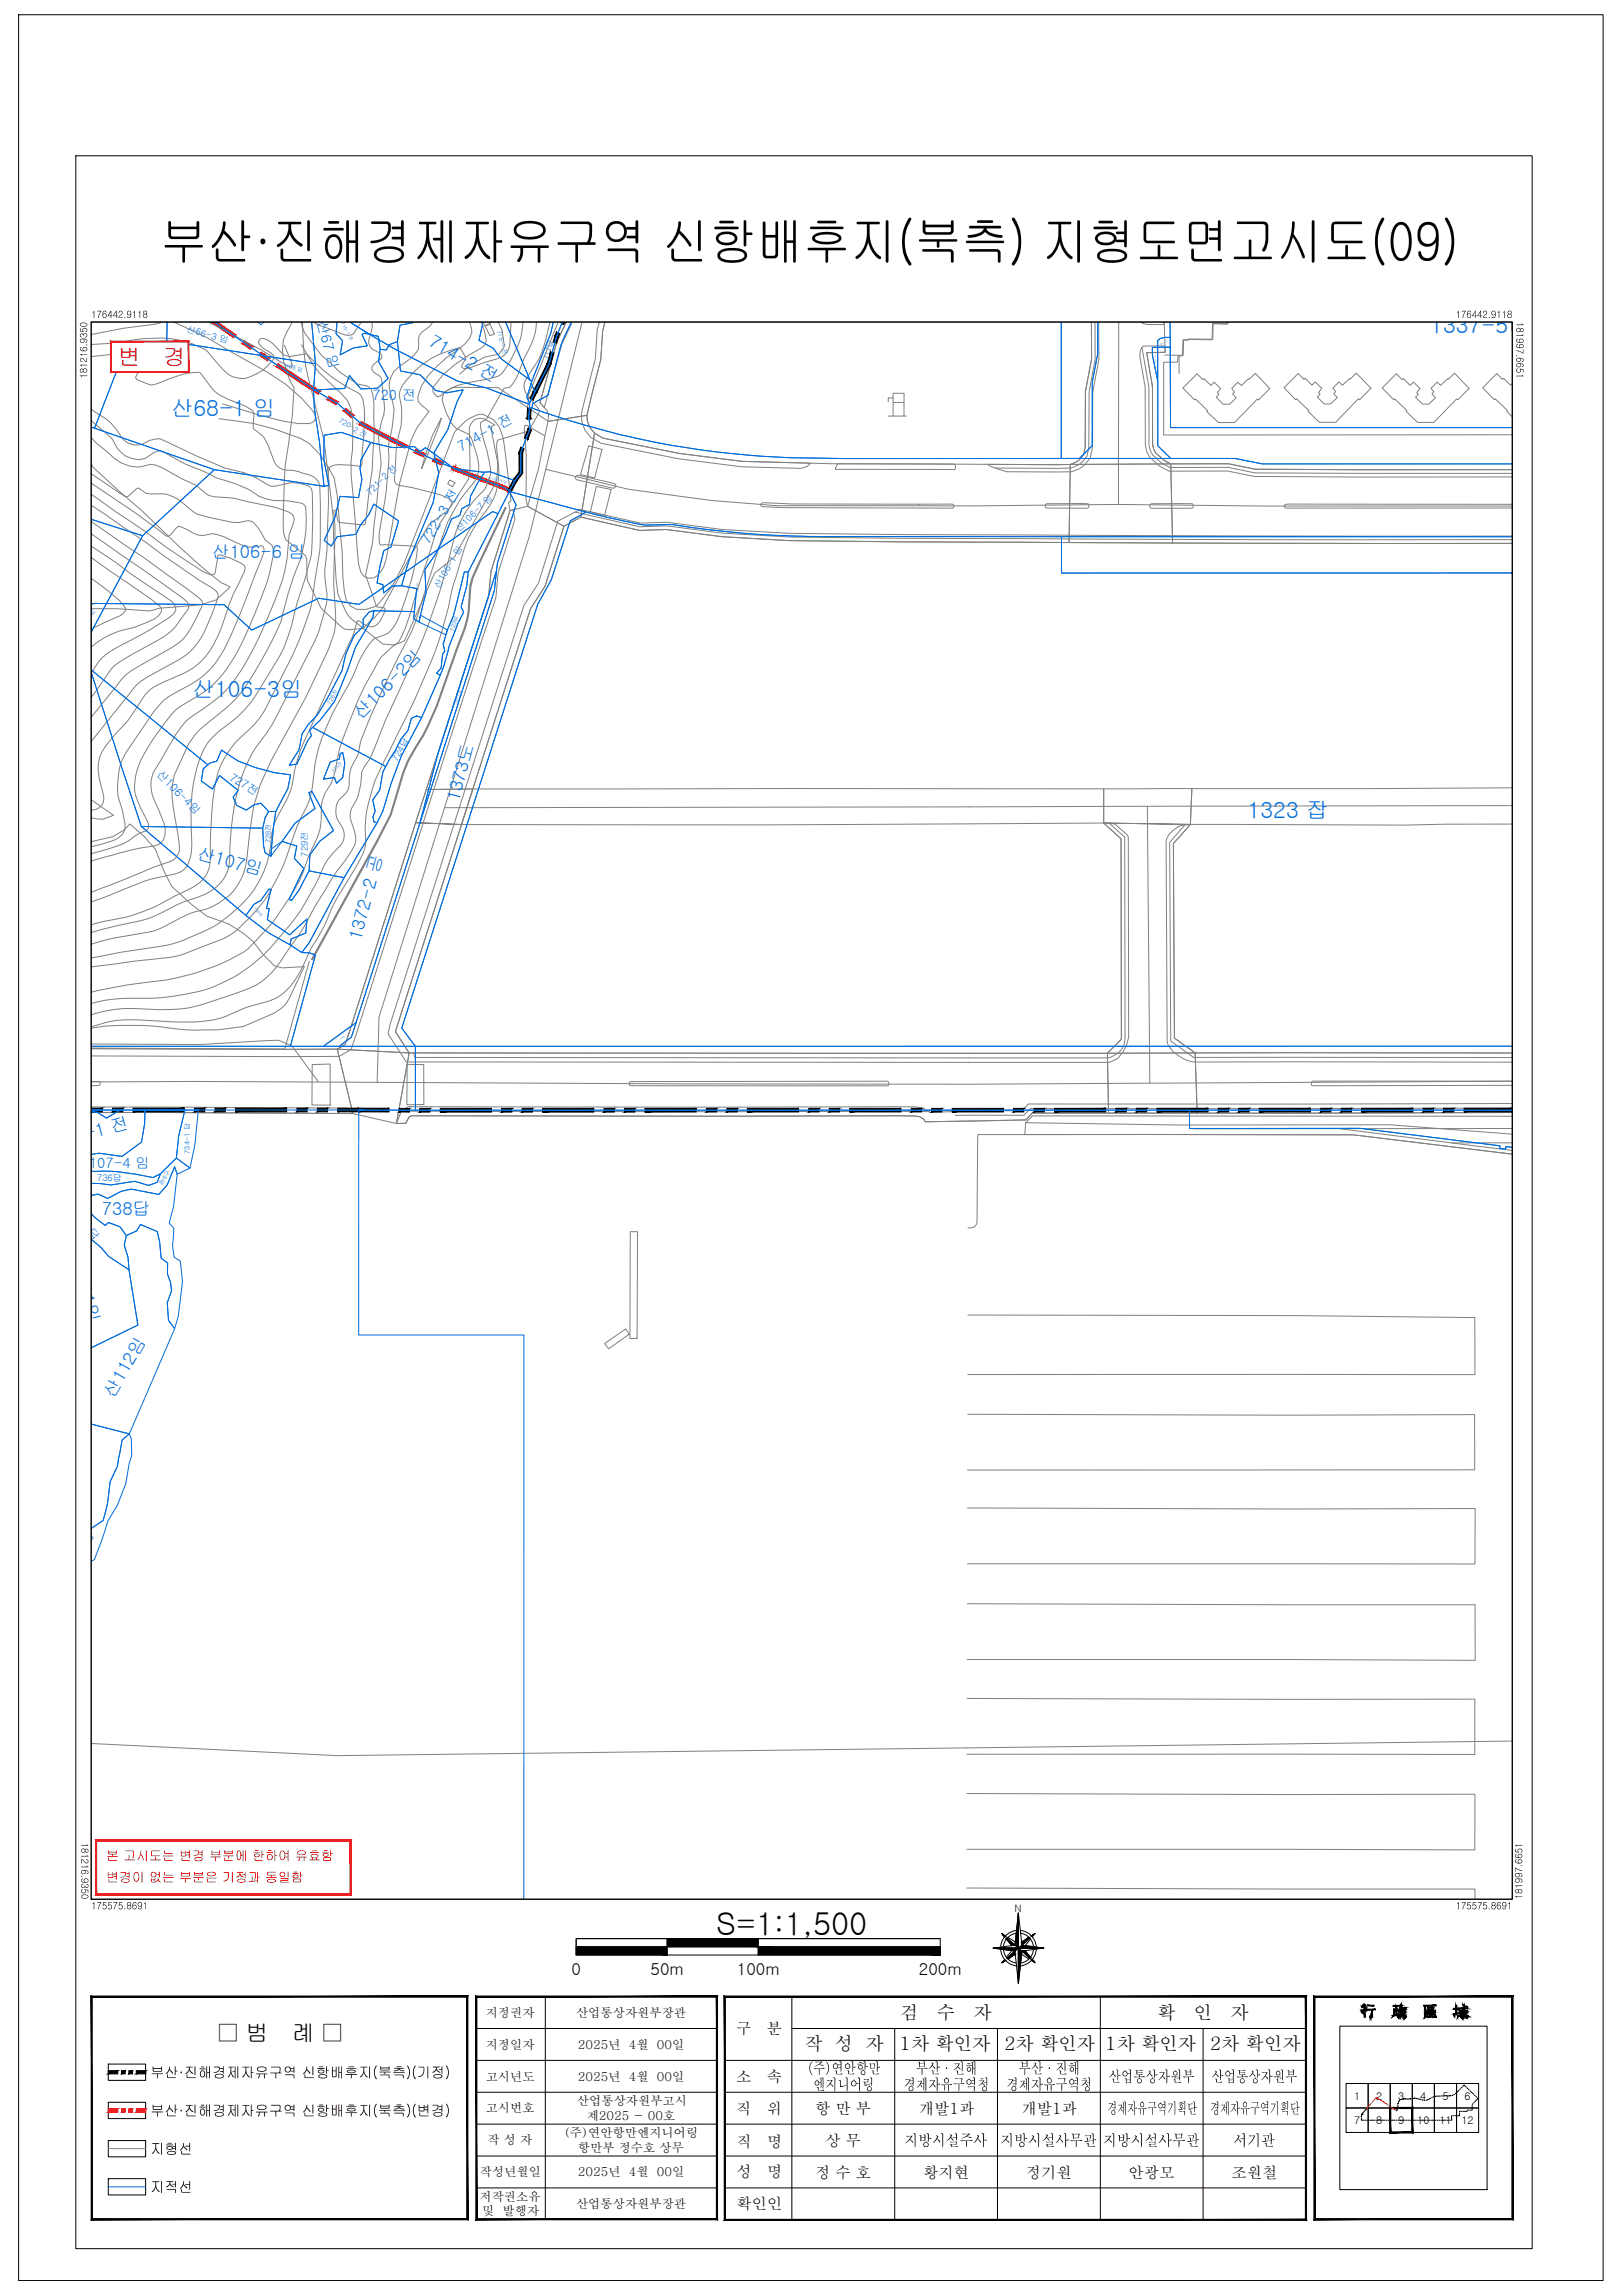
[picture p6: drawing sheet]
<svg xmlns="http://www.w3.org/2000/svg" width="594mm" height="841mm" viewBox="0 0 594 841" stroke-linecap="round" stroke-linejoin="round" font-family="sans-serif">
<defs><g id="words">
<text font-size="19.1" x="58.7" y="95.3">부산·진해경제자유구역 신항배후지(북측) 지형도면고시도(09)</text>
<text font-size="11.5" x="262.3" y="709">S=1:1,500</text>
<g font-size="8.4">
<text x="79.8" y="748.1">□ 범</text>
<text x="106.9" y="748.1">례 □</text>
</g>
<g font-size="8.3" fill="#f00">
<text x="43.2" y="133.8">변</text>
<text x="59.7" y="133.8">경</text>
</g>
<g font-size="8.2" fill="#006edd">
<text x="523.9" y="122.2">1337-5대</text>
<text x="62.7" y="152.6">산68-1 임</text>
<text x="70.5" y="255.3">산106-3임</text>
<text x="456.9" y="299.7">1323 잡</text>
</g>
<g font-size="6.7">
<text x="329.7" y="740">검</text>
<text x="343.1" y="740">수</text>
<text x="356.6" y="740">자</text>
<text x="423.8" y="740">확</text>
<text x="437.3" y="740">인</text>
<text x="450.7" y="740">자</text>
<text x="294.6" y="751.2">작 성 자</text>
<text x="329.5" y="751.2">1차 확인자</text>
<text x="367.7" y="751.2">2차 확인자</text>
<text x="404.8" y="751.2">1차 확인자</text>
<text x="443.1" y="751.2">2차 확인자</text>
</g>
<g font-size="6.5" fill="#006edd">
<text x="75" y="98.3" transform="rotate(45 75 98.3)">산66-1 임</text>
<text x="156.7" y="126.5" transform="rotate(30 156.7 126.5)">714-2 전</text>
<text x="77.6" y="204.5">산106-6 임</text>
<text x="132.1" y="263.8" transform="rotate(-45 132.1 263.8)">산106-2임</text>
<text x="168" y="294" transform="rotate(-75 168 294)">1373도</text>
<text x="71.9" y="314.7" transform="rotate(15 71.9 314.7)">산107임</text>
<text x="132.2" y="344.7" transform="rotate(-75 132.2 344.7)">1372-2 공</text>
<text x="20.6" y="420.7" transform="rotate(-15 20.6 420.7)">735-1 전</text>
<text x="37.3" y="445.3">738답</text>
<text x="26.1" y="461.3" transform="rotate(75 26.1 461.3)">산111임</text>
<text x="41.6" y="512.6" transform="rotate(-60 41.6 512.6)">산112임</text>
</g>
<g font-size="6.1">
<text x="209.3" y="723.8">0</text>
<text x="238.3" y="723.8">50m</text>
<text x="269.9" y="723.8">100m</text>
<text x="336.5" y="723.8">200m</text>
</g>
<g font-size="5.6">
<text x="269.6" y="745.4">구</text>
<text x="280.9" y="745.4">분</text>
<text x="295.5" y="759.9">(주)연안항만</text>
<text x="335.4" y="759.9">부산·진해</text>
<text x="373.1" y="759.9">부산·진해</text>
<text x="269.6" y="762.9">소</text>
<text x="280.9" y="762.9">속</text>
<text x="297.8" y="765.9">엔지니어링</text>
<text x="331" y="765.9">경제자유구역청</text>
<text x="368.6" y="765.9">경제자유구역청</text>
<text x="406.1" y="763">산업통상자원부</text>
<text x="443.7" y="763">산업통상자원부</text>
<text x="269.6" y="774.9">직</text>
<text x="280.9" y="774.9">위</text>
<text x="298.5" y="774.6">항 만 부</text>
<text x="336.5" y="774.6">개발1과</text>
<text x="374.1" y="774.6">개발1과</text>
<text x="405.6" y="774.6">경제자유구역기획단</text>
<text x="443.2" y="774.6">경제자유구역기획단</text>
<text x="269.7" y="786.8">직</text>
<text x="281" y="786.8">명</text>
<text x="302.3" y="786.3">상 무</text>
<text x="331.2" y="786.3">지방시설주사</text>
<text x="366.4" y="786.3">지방시설사무관</text>
<text x="404" y="786.3">지방시설사무관</text>
<text x="451.8" y="786.3">서기관</text>
<text x="269.7" y="797.8">성</text>
<text x="281" y="797.8">명</text>
<text x="298.5" y="798">정 수 호</text>
<text x="338.1" y="798">황지현</text>
<text x="375.8" y="798">정기원</text>
<text x="413.4" y="798">안광모</text>
<text x="451.1" y="798">조원철</text>
<text x="269.7" y="809.5">확인인</text>
</g>
<g font-size="5.5">
<text x="55" y="761.4">부산·진해경제자유구역 신항배후지(북측)(기정)</text>
<text x="55" y="775.4">부산·진해경제자유구역 신항배후지(북측)(변경)</text>
<text x="55" y="789.4">지형선</text>
<text x="55" y="803.4">지적선</text>
</g>
<g font-size="5.2" fill="#006edd">
<text x="116" y="117.9" transform="rotate(75 116 117.9)">산67 임</text>
<text x="136.4" y="146.6">720 전</text>
<text x="168.9" y="165.8" transform="rotate(-30 168.9 165.8)">714-1 전</text>
<text x="157.2" y="199.9" transform="rotate(-60 157.2 199.9)">722-3 전</text>
<text x="27.4" y="428.2">산107-4 임</text>
</g>
<g font-size="5" fill="#f00">
<text x="38.9" y="681.8">본 고시도는 변경 부분에 한하여 유효함</text>
<text x="38.9" y="689.7">변경이 없는 부분은 기정과 동일함</text>
</g>
<g font-size="4.5">
<text x="177.9" y="739">지정권자</text>
<text x="211" y="739.2">산업통상자원부장관</text>
<text x="177.9" y="750.9">지정일자</text>
<text x="211.6" y="750.9">2025년 4월 00일</text>
<text x="177.9" y="762.5">고시년도</text>
<text x="211.6" y="762.5">2025년 4월 00일</text>
<text x="211.3" y="771.3">산업통상자원부고시</text>
<text x="177.9" y="774.1">고시번호</text>
<text x="214.9" y="776.8">제2025 - 00호</text>
<text x="178.6" y="785.8">작 성 자</text>
<text x="206.5" y="783.2">(주)연안항만엔지니어링</text>
<text x="211.7" y="788.5">항만부 정수호 상무</text>
<text x="175.8" y="797.6">작성년월일</text>
<text x="211.6" y="797.6">2025년 4월 00일</text>
<text x="175.6" y="806.4">저작권소유</text>
<text x="211" y="809.1">산업통상자원부장관</text>
<text x="176.7" y="811.8">및 발행자</text>
</g>
<g font-size="4.2" fill="#006edd">
<text x="57.1" y="284.1" transform="rotate(45 57.1 284.1)">산106-4임</text>
<text x="83.8" y="285.8" transform="rotate(30 83.8 285.8)">727전</text>
<text x="26.7" y="446.9" transform="rotate(45 26.7 446.9)">739답</text>
</g>
<g font-size="3.9">
<text x="495.9" y="769.4">1</text>
<text x="504" y="769.4">2</text>
<text x="512.1" y="769.4">3</text>
<text x="520.2" y="769.4">4</text>
<text x="528.3" y="769.4">5</text>
<text x="536.4" y="769.4">6</text>
<text x="495.9" y="778.4">7</text>
<text x="504" y="778.4">8</text>
<text x="512.1" y="778.4">9</text>
<text x="519.1" y="778.4">10</text>
<text x="527.2" y="778.4">11</text>
<text x="535.3" y="778.4">12</text>
</g>
<text font-size="3.8" x="371.6" y="700.7">N</text>
<g font-size="3.6">
<text x="33.4" y="116.5">176442.9118</text>
<text x="533.1" y="116.5">176442.9118</text>
<text x="555.4" y="118" transform="rotate(90 555.4 118)">181997.6651</text>
<text x="31.9" y="138.8" transform="rotate(-90 31.9 138.8)">181216.9350</text>
<text x="29.8" y="675.2" transform="rotate(90 29.8 675.2)">181216.9350</text>
<text x="557.5" y="696" transform="rotate(-90 557.5 696)">181997.6651</text>
<text x="33.4" y="699.6">175575.8691</text>
<text x="533.1" y="699.6">175575.8691</text>
</g>
<g font-size="3.4" fill="#006edd">
<text x="68.2" y="121.7" transform="rotate(15 68.2 121.7)">산66-3 임</text>
<text x="135.7" y="181.6" transform="rotate(-45 135.7 181.6)">721-2 전</text>
<text x="168.3" y="195" transform="rotate(-45 168.3 195)">산106-7 임</text>
<text x="160.8" y="215.9" transform="rotate(-60 160.8 215.9)">산106-1 임</text>
<text x="145.4" y="279.2" transform="rotate(-60 145.4 279.2)">724답</text>
<text x="112.7" y="313.9" transform="rotate(-90 112.7 313.9)">729전</text>
<text x="35.6" y="432.9">736답</text>
<text x="28.4" y="569.5" transform="rotate(-45 28.4 569.5)">740답</text>
</g>
<g font-size="2.7" fill="#006edd">
<text x="200.9" y="132" transform="rotate(-75 200.9 132)">717답</text>
<text x="123.8" y="154.7" transform="rotate(30 123.8 154.7)">720-2 전</text>
<text x="99.1" y="309" transform="rotate(-90 99.1 309)">728전</text>
<text x="69.5" y="422.9" transform="rotate(-90 69.5 422.9)">734-1 답</text>
</g>
<g font-size="2.1" fill="#006edd">
<text x="182.1" y="121.3" transform="rotate(75 182.1 121.3)">715-1 전</text>
<text x="103.6" y="134.4" transform="rotate(15 103.6 134.4)">산68 임</text>
<text x="29" y="230.4" transform="rotate(-45 29 230.4)">산104 임</text>
<text x="166.3" y="231.5" transform="rotate(-75 166.3 231.5)">723답</text>
<text x="121" y="258.2" transform="rotate(-60 121 258.2)">726전</text>
<text x="59.5" y="434.4" transform="rotate(-60 59.5 434.4)">816구</text>
</g>
<g font-size="1.7" fill="#006edd">
<text x="124.9" y="118.5" transform="rotate(60 124.9 118.5)">710-1 전</text>
<text x="122.1" y="283.1" transform="rotate(-45 122.1 283.1)">725전</text>
</g>
<g font-size="1.4" fill="#006edd">
<text x="178.7" y="175.4" transform="rotate(15 178.7 175.4)">산106-5 임</text>
<text x="167.7" y="257.9" transform="rotate(-75 167.7 257.9)">1372 공</text>
<text x="93" y="333.2" transform="rotate(45 93 333.2)">730전</text>
</g>
<text font-size="1.1" fill="#006edd" x="153.4" y="216.9" transform="rotate(-90 153.4 216.9)">722 전</text>
<g font-size=".9" fill="#006edd">
<text x="170.9" y="173.2" transform="rotate(15 170.9 173.2)">722-2 전</text>
<text x="124.8" y="381" transform="rotate(-30 124.8 381)">1372-1 공</text>
</g>
<g font-size=".7" fill="#006edd">
<text x="424.8" y="126.7" transform="rotate(-30 424.8 126.7)">1356-3 공</text>
<text x="423.4" y="133" transform="rotate(-90 423.4 133)">1337-20 도</text>
<text x="160" y="168.3" transform="rotate(30 160 168.3)">722-1 전</text>
<text x="143.4" y="214.9" transform="rotate(-45 143.4 214.9)">721 전</text>
</g>
<g font-size=".6" fill="#006edd">
<text x="139.2" y="125.4" transform="rotate(59 139.2 125.4)">710-3 전</text>
<text x="194.8" y="145.3" transform="rotate(-90 194.8 145.3)">717-1 답</text>
<text x="155.4" y="165.2" transform="rotate(46 155.4 165.2)">721-1 전</text>
</g>
<g font-size=".4" fill="#006edd">
<text x="143.3" y="126.7">720-1 전</text>
<text x="38.2" y="408.1" transform="rotate(14 38.2 408.1)">산107-3 임</text>
</g>
<text font-size=".2" fill="#006edd" x="136.9" y="123.1" transform="rotate(29 136.9 123.1)">산67-2 임</text>
</g></defs>
<g fill="#f00" stroke="#f00" stroke-width=".37">
<path d="M77.3 118.1l6.9 4.8 .8-1.1zM77.3 118.1h2.4l5.3 3.7z"/>
<path d="M85 121.8l-.7 1.1 2.1-.2zM84.3 122.9l2.1-.2-.8 1.1z"/>
<path d="M89.5 124.8l-.8 1.1 3.8 1zM88.7 125.9l3.8 1-.7 1.1z"/>
<path d="M95.6 129.1l-.7 1.1 1.9-.4zM94.9 130.2l1.9-.4-.8 1.1zM96.8 129.8l-.8 1.1zM96.9 129.9l-.9 1zM96.9 129.9l-.8 1.1 2.6 .2zM96.1 131l2.6 .2-.7 1.1z"/>
<path d="M101.8 133.3l-.7 1.1 5.4 1.9zM101.1 134.4l5.4 1.9-.8 1.1z"/>
<path d="M106.5 136.3l-.8 1.1 5.8 2.2zM105.7 137.4l5.8 2.2-.8 1.1z"/>
<path d="M111.4 139.6l-.7 1.1 4.5 1.3zM110.7 140.7l4.5 1.3-.7 1.2z"/>
<path d="M114.2 142.5l1.3 .5v-.4zM114.2 142.5l1.3 .5-1.3-.1z"/>
<path d="M114.8 142.3l.1 1.3 .4-1.4zM115.3 142.2l.1 1.4h-.5z"/>
<path d="M115.7 142.4l-.7 1.1 2.3-.2zM115 143.5l2.3-.2-.7 1.2z"/>
<path d="M120.5 145.3l-.7 1.1 3.9 .8zM119.8 146.4l3.9 .8-.7 1.1z"/>
<path d="M126.7 149.6l-.8 1 3.6 1.4zM125.9 150.6l3.6 1.4-.8 1.1z"/>
<path d="M132.4 154.5l-.9 1zM132.5 154.5l-1 1z"/>
<path d="M132.4 154.5l-.7 1.1 5.9 1.7zM131.7 155.6l5.9 1.7-.6 1.2z"/>
<path d="M137.6 157.3l-.6 1.2 7.1 2.2zM137 158.5l7.1 2.2-.6 1.2z"/>
<path d="M144.1 160.7l-.5 1.2 5.3 1.2zM143.6 161.9l5.3 1.2-.6 1.1z"/>
<path d="M152.3 164.7l-.6 1.1 4 .4zM151.7 165.8l4 .4-.6 1.3z"/>
<path d="M159.1 167.8l-.6 1.2 1.3-.9zM158.5 169l1.3-.9-.5 1.2z"/>
<path d="M159.9 168.1l-.6 1.3 3.2-.1zM159.3 169.4l3.2-.1-.6 1.2z"/>
<path d="M165.9 170.8l-.5 1.2 .7-1.2zM166.1 170.8l-.5 1.3-.2-.1z"/>
<path d="M166.3 170.9l-.8 1.1 1.1-.9zM165.5 172l1.1-.9-.8 1.1z"/>
<path d="M166.2 171l-.1 1.3 .5-1.2zM166.6 171.1l-.1 1.3-.4-.1z"/>
<path d="M166.8 171.1l-.5 1.2 2-.6zM166.3 172.3l2-.6-.5 1.3zM168.3 171.7l-.5 1.3 6.5 1.1zM167.8 173l6.5 1.1-.5 1.3zM174.3 174.1l-.5 1.3 2.3-.6zM173.8 175.4l2.3-.6-.4 1.3z"/>
<path d="M176.1 174.8l-.4 1.3 8.2 1.6zM175.7 176.1l8.2 1.6-.5 1.3zM183.9 177.7l-.5 1.3 3-.3zM183.4 179l3-.3-.5 1.2z"/>
<path d="M185.5 179.6l1.7 .2-.5-.7zM185.5 179.6l1.7 .2-1.2 .6z"/>
</g>
<path d="M115.2 142l-.7 1.2M159.9 168.1l-.6 1.2M166.1 170.8l-.5 1.3M166.8 171.1l-.5 1.2M175.4 175.1l1.1 .7M187.2 179.8l-1.2 .7 1.2-.6" fill="none" stroke="#f00" stroke-width=".37"/>
<!-- layer: B0024120 -->
<path d="M182.5 118.1l1.4 2.8 .8 6-1.9 2.8-5.3 1.2-5.3 2.9-3.8 3.3M113.2 352.4l-8.9 32-70.9-.3" fill="none" stroke="#808080" stroke-width=".37"/>
<!-- layer: A0033327 -->
<path d="M401.1 118.1v13.6l-2.2 11.9-.1 20.5a8.1 8.1 0 0 1-6.5 7.4h-27.8M418.5 118.1v.3M418.3 127.3l2.5 14.5v21.4l.5 1.9 .9 1.7 3.4 3 2.9 1.5h21.3l9.8 2 94.2 .2M210.6 187.6l23.8 5.5 9.7-.4 20.3 2.7 24.5 1.4 41.2 .5 127.8 .5h95.9M406.1 301.6l5.8 5.2 .2 73.4a7.3 7.3 0 0 1-6.6 7.5l-253.6-.2-.4-1.6M434 302.3l-5.6 6.4 .4 72.8 8.4 6h116.6M147.2 407.2l193 .2M553.8 406l-176.4 .3-2.4 2.4-25.1 .1" fill="none" stroke="#808080" stroke-width=".37"/>
<!-- layer: A0043325 -->
<path d="M215.6 163.4l4.9 1.3-2.7 10.4-5.2-1.2zM218.4 178.3l5.4 1.1-2.4 9.5-5.2-1.3zM114.3 390.1l6.6-.2v15.1l-6.6-.1zM149.1 390l6.1 .1v14.6l-6.2 .2zM230.8 451.3l2.7 .1-.2 39.1h-2.6zM221.4 492.4l7.8-5.4 1.3 1.9-7.6 5.4z" fill="none" stroke="#808080" stroke-width=".37"/>
<!-- layer: B0014118 -->
<path d="M176.9 118.1l.6 1.2 2.2-.9-.1-.3M177.7 119.5l1.8-.7 1.6 3.5-1.6 .7zM164.8 175.9l1.8 1-.9 1.5-1.7-1.1z" fill="none" stroke="#808080" stroke-width=".37"/>
<!-- layer: F0017111 -->
<g fill="none" stroke="#808080" stroke-width=".37">
<path d="M59.2 118.1l-2.4 .7-11.5 1.5-11.9 2.3M110.3 118.1l1.2 3.8 6.4 8.5 2.2 1.8a38.2 38.2 0 0 0 10.9 8.5l3.5 .8 .8 .3 .7 .9a29.2 29.2 0 0 1 .9 10.7l.1 7.6-.7 11.6-2.4 19.1-.7 .6h-1.2l-7.7-.8-.6-.6-.7-3.7-.5-.2-.2 .4a116.9 116.9 0 0 1-.1 24.1l.7 14a25.6 25.6 0 0 1-2.7 12.7l-8.1 17.3-12.6 22.8a68 68 0 0 0-8.1 27.3l-1.1 9.7a21.8 21.8 0 0 1-19.1 18.9l-5 2.1a30.6 30.6 0 0 1-12.1 5.4 102.5 102.5 0 0 0-20.7 4.3M115 118.1l1.6 1.1 10 3.6 1.3 .1 1-.2 .7-.6 2.9-4M136.2 118.1l.2 1.4-1.4 5.2 .1 1.1 1.2 2.1 2.8 1.5 .6 .6 .2 .8-.2 .6-2.4 1.8a1.97 1.97 0 0 0-.4 3.2l1.9 1.2 .6 .6 .4 1 1 10.8-.3 2.1a25.4 25.4 0 0 0-1 16.1l.1 1.8-3.1 28.8-2.6 12 4 11.5 2.8 .4 .3 .3a8.9 8.9 0 0 1-4 6.5 3.5 3.5 0 0 1-3.4-.6l-2.1-1.4-.7 .1a27.1 27.1 0 0 1-3 8.2l-16.8 36.9a61.4 61.4 0 0 0-4.2 15.9 43.8 43.8 0 0 1-5.4 11 24 24 0 0 0-2.3 10.5 37.8 37.8 0 0 1-15.2 25.4 61.9 61.9 0 0 1-20.4 10.3l-2 .5a359.1 359.1 0 0 0-28.1 4.8M187.2 118.1l-.4 6.8a6.1 6.1 0 0 1-4.9 6.7l-4.1 1.1-5.4 2-2.5 .4-.7-.4-.2-.4 1.5-2.7 .1-.6-2.3-3.5a32.7 32.7 0 0 0-21.1 14.1l-1 3.2a26.9 26.9 0 0 1-.5 16.3l-.6 3.4-.7 11.3 .8 1.7 15.9 3.8 3.9 1.8 .5 1.4-1.7 3.2-2.8 4.2-1.4 3.3-11.1 34.8-2.6 5.4a22.5 22.5 0 0 0-9.7 11.3l-2.4 4.3a216.7 216.7 0 0 0-9.6 24l-1.4 7.5-.7 2.6-1.1 2.5a16.5 16.5 0 0 0-3.4 13l-.4 3.3-1 3-3 6.3-2.3 6.8a83.4 83.4 0 0 1-21.6 28.9 82.6 82.6 0 0 1-34.9 11l-7.7 1-13.3 2.7M191.6 118.1a21.3 21.3 0 0 1-2.2 9.1l-2.6 5.2-3.4 4.8-1.1 .8-3.9 1-7.2 1.3-4 1.1-4.4 2.3-.8 2.5a24.8 24.8 0 0 0 4 9.7l1.2 1.1 4.5 2.2 1 1.4a26.7 26.7 0 0 1 2.6 11.4 8.1 8.1 0 0 1-3 6.2 58.1 58.1 0 0 0-10.8 19.9l-6.3 20a77.2 77.2 0 0 1-9.2 22.6l-5.1 10.3-3.3 7.4a63.4 63.4 0 0 0-5.7 14.3 14.4 14.4 0 0 1-2.9 7.8l-.5 1.2a16.6 16.6 0 0 0-.7 6.2 7.1 7.1 0 0 1-3.6 5.2 7.8 7.8 0 0 0-.7 7.1 8.7 8.7 0 0 1 2.4 7.2 8.8 8.8 0 0 1-3.6 4.9l-1.4 1.6a22.9 22.9 0 0 0-4 7.4 90.9 90.9 0 0 1-25.5 32.9 54 54 0 0 1-27.5 10.8 80 80 0 0 1-16.9 .8 50.3 50.3 0 0 0-13.6 1.9M196.5 118.1l-.1 1a27.5 27.5 0 0 1-4.5 12.3 30.7 30.7 0 0 1-4.3 9.5 2.99 2.99 0 0 1-3 1.4l-6.1 10.7a3.1 3.1 0 0 1-2.2 1.6l-.4 1 .2 1.3 1.1 4.7a42.8 42.8 0 0 1 2.5 12 13.9 13.9 0 0 1-5.1 8.7 36.7 36.7 0 0 0-8.2 14.5 247.9 247.9 0 0 1-12.9 40.8l-6.8 14.4a283.7 283.7 0 0 0-11.1 25.7l-.7 1.2a9.1 9.1 0 0 0-2.7 7.3 20.2 20.2 0 0 1-3.4 9.9 6.2 6.2 0 0 0-.2 4.8 11.5 11.5 0 0 1 1.4 8.4 36.8 36.8 0 0 1-6.7 10.1l-1.7 2.4a209.1 209.1 0 0 0-10.8 18.7l-4.9 7.1a35.6 35.6 0 0 1-11.8 13.2 147.9 147.9 0 0 1-25.3 8.6 80.6 80.6 0 0 1-19.2 .2 45.5 45.5 0 0 0-16.2 2.2M201.4 118.1a43 43 0 0 1-8.1 19.9 5.4 5.4 0 0 0-.1 7l3.8 4.5 .5 1.3-3.4 6.4-.9 .9-10.7 3.1a4.7 4.7 0 0 0-.5 4.1 28.5 28.5 0 0 1-1.9 18.8l-1.5 2.3a43.5 43.5 0 0 0-8.7 15.2l-4.6 15.8a133.1 133.1 0 0 1-7.1 24.2 476.5 476.5 0 0 1-17.2 36.7 53 53 0 0 0-7.1 29.4 12.5 12.5 0 0 1-1.9 6.9l-1.7 3.4a78 78 0 0 0-10.5 19l-3.1 6.1a58.5 58.5 0 0 0-6 11.3 24 24 0 0 1-9.7 11.4l-2.9 1.2a69.4 69.4 0 0 0-16.7 5.9 54.4 54.4 0 0 1-18.1 1.6 100.2 100.2 0 0 0-20.7-.5l-3.9 .7-5.3 1.6M449.5 118.1v.6l-5.4-.1-.2 5.9-8.8-.1v.2h-1.8l-.2 5.8h-1.6l-.2 2.3h-5.1v26.7l127.6-.1M33.4 126.3a109.3 109.3 0 0 0 16.2-1.9 38.3 38.3 0 0 1 26.3 4.2l5.8 6.8a9.2 9.2 0 0 0 12.2 1.6 15.7 15.7 0 0 0 6.5-6l-.2-.8-1-.9-2.9-1.7-1.1-1.2-.5-.8 .4-1.3 .8-.3 1 .1 1.6 .7 1.8 1.5 3.8 3.9 2.1 .5 5.6-1 .7 .2 1.1 1.1a56.2 56.2 0 0 0 17.6 13l1 .9a19.7 19.7 0 0 1 1.3 9.6l-.9 15.5-.2 .7-.4 .2-3.2-.4a15.5 15.5 0 0 0-7.4 .4l-.8 .5-.4 2.2 .1 10.6-.5 17.4-.4 3.2a32.9 32.9 0 0 0 .4 12.8v2a72.9 72.9 0 0 1-4.4 15.1l-14.7 28.9-3.1 5.1a55.8 55.8 0 0 0-12.3 30.3l-1.1 11.9a17.6 17.6 0 0 1-1.5 9.8 17.3 17.3 0 0 1-10.4 8.2 49.5 49.5 0 0 0-12.9 5.5 48.4 48.4 0 0 1-16.6 4.8l-9.4 2.5M33.4 130.7a118.6 118.6 0 0 1 23-1.2l1.1 .4 .7 .6 .3 .8-.2 .6-.7 .9-6.4 3.3-.8 .7-.7 1.2 .3 1.1 5.5 2 1.9-.4 9.9-3.6 2-.5 3.5-.2 .6 .3 4.3 5.8 2.5 2.1 3.4 1.7 6.6 2.7 2.6 1.9 .2 1.1-.3 4.7 .4 .6 3.7 3.1 1.4 2.7 2.3 6.2a6.2 6.2 0 0 0 7 3.1l3.4 1a7.1 7.1 0 0 1 6 3.7 112.1 112.1 0 0 1-1.5 35.2 56.1 56.1 0 0 1-4.6 19.1l-3.7 9-9.6 18.8a36.4 36.4 0 0 1-10 11.6 31.3 31.3 0 0 0-9.1 19.4l-.8 7.1-.6 11.3a24.1 24.1 0 0 1-1.1 11.5 12.5 12.5 0 0 1-6 5.4l-5.9 2.9a66.2 66.2 0 0 1-25.6 9.2l-5 1.3M33.4 154.2l7.8 6.8a9.7 9.7 0 0 0 12.2 6.9l4-2.5 1.1-.2 1 .2 8 4.5 7.1 2.8 4.8 2.5a44.5 44.5 0 0 1 15.5 6.6l2.1 .9 3.2 .7 4.9 .1 4.5 .7 1.2 .3 .8 .7 .4 .7a48.6 48.6 0 0 1-4.1 24.5l-2.3 6.8-2 7.6a32 32 0 0 1-4 10.1 108.4 108.4 0 0 1-13.3 21.2l-6 5.4a38.4 38.4 0 0 0-10.1 9.5l-1.1 1.6-5.3 11.4a31.9 31.9 0 0 0 .2 15.3 37.9 37.9 0 0 1 1.5 13.2 5.2 5.2 0 0 1-3.2 3.3l-6.1 2-22.8 9.2"/>
<path d="M33.4 160.4l1.9 2.1 4.7 3.8a13.3 13.3 0 0 0 15.2 3.9l1.9 .3 2.3 .9 7.4 4.2 5 2.2 4 3.4 1.1 .5 1.6 .4 7.3 .5 5 1.3a44.5 44.5 0 0 1 16 4.4l.6 .7 .3 1.3-1.8 5.6a64.3 64.3 0 0 1-6.1 26.4 117.6 117.6 0 0 1-15.6 29.1 67.8 67.8 0 0 1-14.6 11.7 23.6 23.6 0 0 0-5.2 6l-5.3 9.3a14 14 0 0 0-3.8 9.9 20.1 20.1 0 0 0 3 8.8 17.2 17.2 0 0 1 2.2 7.5 4.8 4.8 0 0 1-4.2 5.4 173.3 173.3 0 0 0-22.9 5.5M33.4 177.1l.1 .1a333.9 333.9 0 0 1 27.3 19.2l.8 .2 .9-.6 2.7-3 .7-.1 2.4 1.1a9 9 0 0 0 9.4 1.6l4.5 1.2 4.4 2.1a11.2 11.2 0 0 0 9.2 1.1l.5 .2 .4 2a445.1 445.1 0 0 1-14.7 35.9 30.8 30.8 0 0 1-14.2 13.8 25.1 25.1 0 0 0-10.9 8.3l-10.7 15.5a25.3 25.3 0 0 0-1.3 21.6l.9 4.8a5.8 5.8 0 0 1-5 6.2l-7.4 1.9M33.4 173.6l12.2 8.2 .8 .3 .6-.3 3.2-2.8 .6-.2 2.9 2 1.5 .2a13.2 13.2 0 0 1 10.8 2.5l6.1 4.9 12.9 3 2.4 .1 3.6-.7 1.1 .2a16.4 16.4 0 0 1 5.1 6.9 4.4 4.4 0 0 1 3 4.9 68.6 68.6 0 0 1-4.8 17l-1.9 4.8a82.4 82.4 0 0 1-13 23.8l-4.1 3.9-5.5 3.7a22.2 22.2 0 0 0-8.8 6.6l-2 2.6a51.5 51.5 0 0 0-10.4 19.2 15.7 15.7 0 0 0 1.9 11.9l2.1 4a3.2 3.2 0 0 1 .1 3.8l-.4 .3a21.1 21.1 0 0 0-6.9 4.1 53.7 53.7 0 0 1-13.1 4.3M33.4 191.2l18.7 12.7 16.4 11.9 4.5 3.4 1.3 1.8a41.5 41.5 0 0 1-7.8 13.7l-.9 .7a84.4 84.4 0 0 1-12 7.2 28.5 28.5 0 0 0-9.2 6.5l-11 13.7M33.4 185.2l20.2 13.6 6.6 5 13.2 9.1 4.5 2.7 1.4 1.2 .6 1.6a56.4 56.4 0 0 1-8.1 18.1l-1.9 2-2.2 1.9-11.7 6.6a20.3 20.3 0 0 0-8.6 7.2l-14 17.5M33.4 195.6l25.4 17.7 9.8 7.3 .5 1.8-.4 1.1-1.6 2.2a22.3 22.3 0 0 1-9.9 9.3l-13.3 7.5a13.6 13.6 0 0 0-4.8 5.1l-5.7 8M33.4 212a66.9 66.9 0 0 1 11.9 9.8l.7 1.3 .1 .6-1.2 1.3-11.5 5.7M33.4 200.1l29.5 20.3 .9 .9 .6 1.9-.1 .6-.8 1.2a125.8 125.8 0 0 1-21.3 12.6 19 19 0 0 0-8.8 9.2"/>
</g>
<!-- layer: F0017114 -->
<path d="M158.4 118.1l-1 1.5-3.1 2.3-.7 1-.3 1-.1 4.2-3 3.5-4.2 2.9a8.2 8.2 0 0 0-3 9.2l1.2 5.3 .1 1.8a65.4 65.4 0 0 1-2 12.2 105.1 105.1 0 0 1-2.5 27.2 20 20 0 0 0-.7 9.2l.6 .4 1.1-.2 10.4 .5 1.1 .2 .5 .4a87 87 0 0 1-8.1 28.3 6.8 6.8 0 0 1-4.2 3.7 8.7 8.7 0 0 0-6.6 5.3 42.8 42.8 0 0 0-4.6 9.6l-1.5 3.2a92 92 0 0 0-12.1 27.5l-.4 2.2a37.6 37.6 0 0 1-5.1 19.1l-2.6 6.6a78.1 78.1 0 0 1-12.2 25.6l-4.1 4.6a27 27 0 0 1-9.9 7.8l-14.9 5.7-2.2 .6-30.9 3.8M33.4 149.8l1 .9a22.2 22.2 0 0 1 10.4 9.9 7 7 0 0 0 10.1 .8l3.7-.6 13.8 6.5 10.1 4.3a34.7 34.7 0 0 1 15.6 6.1l1.3 .5 1.7-.1a14 14 0 0 1 12.5 .4l.5 .7a137.4 137.4 0 0 1-.3 25.3l-1.6 5.9a138.8 138.8 0 0 0-5.4 18.9l-3 8.4-9 15.3a46.8 46.8 0 0 1-15 15.3 22.1 22.1 0 0 0-7.5 12.4 66.2 66.2 0 0 0-2.3 22.2 22.8 22.8 0 0 1-1.5 14.5 6.7 6.7 0 0 1-4.2 2.8l-10.9 2.5-20 7.8M33.4 181.1l19.3 13.3a182.7 182.7 0 0 0 23.5 15.9l1.1 .4 1.1-.3 .4-.4 1-6.5 .4-.2a24.7 24.7 0 0 1 9.3 3.9l.3 .8-.3 1.5-2.1 4.5a70.4 70.4 0 0 0-5.7 14.4 31.1 31.1 0 0 1-11.3 16.6 73.1 73.1 0 0 1-12.2 5.8 12.8 12.8 0 0 0-5.7 4.8 50.8 50.8 0 0 1-9.9 13 29.1 29.1 0 0 0-5.9 8.5 16.4 16.4 0 0 0 0 9.9 10.6 10.6 0 0 1 1.1 6.9 4.3 4.3 0 0 1-4.4 3M33.4 204.3l22.3 15.6 2.7 2.2 .8 1.4a6.7 6.7 0 0 1-5.4 4.6l-4.1 1.6a32.7 32.7 0 0 0-16.3 7.4" fill="none" stroke="#808080" stroke-width=".37"/>
<!-- layer: F0037222 -->
<path d="M107 118.1l-1.1 2a14.2 14.2 0 0 0-2.1 12.2 29.1 29.1 0 0 0 3.8 9.5 167.1 167.1 0 0 1-3.2 29l-.7 20.1 .1 3.6 .4 2.1 .6 1.3 7.1 5.8 .5 1.4 .1 7.5 5.2 10.4 7.8 7.2 1 .4 1.6 .1 5-.4 2.3-2.5 1.8-1.5 3-3.6 10.1-18.9 6.8-11.5 6.4-4.8 1.4-1.5 6.6-10.3 .7-4.9-.3-14.1a4.2 4.2 0 0 1 5.6-3.2l3.7 2.2M33.4 169.6l.4 1.4 9.7 8.9 8.7 7.5a338.4 338.4 0 0 0 28.8 26.1l3.2 1.7M33.4 293.1l8.2 5.7M33.4 308.4l8-1.8 4-2.4 2.2-2.3 5.2 4.7 4.1 4.6 3.2 8.1 2.8 5.6 7.1 6.4 5.7 4.4 8.1 2.9 5.4 3.5 3.5 2.9 3.7 4.8 4 4.1 3 .8 8.1-.5" fill="none" stroke="#808080" stroke-width=".37"/>
<!-- layer: F0037221 -->
<path d="M84.2 215.2l-5 4.6-5.8 1.8-14.9 1.3-3.6 1-11.7-.8-9.8-.1" fill="none" stroke="#808080" stroke-width=".37"/>
<!-- layer: C0523121 -->
<path d="M211 174.4l1.1-.2 13.2 3.1a.95 .95 0 0 1 0 1.2 .95 .95 0 0 1-1.1 .3l-13-3-.5-.7zM278.8 184.6l1-.4 10.3 .5h58.3l.7 .2 .3 .5-.1 .5-.4 .3-61.7-.2-8-.3-.6-.6zM382.9 184.9l.6-.3h15a.98 .98 0 0 1-.4 1.7l-14.6-.1-.6-.5zM421.2 184.9l.6-.3h15a1.13 1.13 0 0 1 0 1.5l-15 .2-.7-.6zM553.8 184.8l-81.6-.1-1.6 .2-.2 .8 .8 .5h82.6M33.4 396.3h2.9l.4 .4-.4 1-2.9 .1M230.6 396.6l.4-.2 93.9-.2a.87 .87 0 0 1 .6 .9 .87 .87 0 0 1-.6 .8h-93.3l-1.1-.3zM553.8 396.2h-72.8a.9 .9 0 0 0-.7 .7 .9 .9 0 0 0 .4 1l73.1-.2" fill="none" stroke="#808080" stroke-width=".37"/>
<!-- layer: A0033324 -->
<path d="M207.4 118.1l-3.5 7.4-6.1 22.1 1.5 1.7 6.5-23.1 3.7-8.1M219.5 118.1l-.8 2.8-.6 10.5-4.7 18.3a10.2 10.2 0 0 0 6.7 12.7l28.2 5.7 23.3 3 21.8 .5 2.2-.6 1.3-1.3-25.1-.6-23.1-3-27.9-5.5a8.4 8.4 0 0 1-5.8-8.4l5-20.5 .7-10.4 .9-3.2M399.8 118.1v13.5l-2.2 11.9-.1 20.4a6.8 6.8 0 0 1-5.5 6.3h-30.2a22.9 22.9 0 0 0 7 2.7h23.7a9.4 9.4 0 0 0 7.6-8.7l.1-20.5 2.3-11.9-.1-13.7M418.1 118.1l.3 .3 1.8 .5 6 .1 .1-.9M306.8 170l42.7 .1a1.66 1.66 0 0 1 .2 2l-43.7-.1zM553.8 172.1l-94.1-.2-9.8-1.9h-21.1l-2.5-1.3-3.1-2.8-.6-1.2-.4-1.7-.1-21.3-2.1-12.5 6.7-.1v-2.3h-7a2.12 2.12 0 0 0-2.2 2.6v1.5l1.9 11 .1 21.5 .6 2.2 1 2 3.7 3.3 3.4 1.8 21.5-.1 9.7 2 94.4 .2M553.8 196.5l-152.9-.3-70.8-.3-41.1-.5-24.5-1.4-20.4-2.6-9.5 .3-22.2-5-8.1 4.3-7.1 22.7-5.3 8.2-49 153.5-.8 3.4 6.7 10.4 257.1 .1 1-.2 2.5-1.2 2-2.5 1.2-2.3 .8-2.9-.1-73.4-.6-1-4.3-3.7-4.2-.5 6.4 5.8 .1 72.8-.1 .7-5 5.1-255.7-.1-5-7.7 .1-.8 49.3-154.3 5.3-8.2 6.9-22 6.3-3.4 21.5 4.9 9.8-.4 20.2 2.7 24.6 1.4 41.2 .5 99.4 .4 124.3 .1M33.4 384.3l90.1 .2 2.9-1.7 25.8-81.3 26.8-82.9 .8-9.2 7-22.3 1.1-.3 .7 3.4-6.1 19.7-.9 9.2-23 71-30 94.5-4.4 2.5-90.8-.1M553.8 385.9h-116.1l-7.6-5.5-.3-71.3 6.2-7a8.6 8.6 0 0 0-8.9 6.1l.4 73.3a8.7 8.7 0 0 0 4.9 5.8 10.8 10.8 0 0 0 7.3 1.9h114.1M33.4 405.7l93.9 .4 .8 .5 1.1 1.5-95.8-.4M553.8 404.4l-177.2 .2-2.3 2.5-19.7-.1-13.9 .7-2.7-1.7-2.7-.4-185.8-.1-2.4 1.7-1.9 4.5 3.4-.1 1.1-2.1 .9-.6h178l8.3 .3 1.4 .9 .6 1 36.9-.7 2.3-2.5 175.7-.2" fill="none" stroke="#808080" stroke-width=".37"/>
<!-- layer: F0037223 -->
<path d="M110.8 118.1a90.2 90.2 0 0 0 2.1 20.1l5.7 22.9 3.4 28a192.8 192.8 0 0 0 1.7 28.6l3.2 6.8 .9 1.4 12.4 10.1a10 10 0 0 0 8-1.3l11-24.7 7.2-5.8 14.9-26.8 .8-3.4 .1-4.9-2.2-11.3v-1.5l1.2-.6M41.6 298.8l-3.8 1.4-4.4-.5M111.5 354.2l-5.8 12.1-1.3 2-1.7 1.5-2.5 1.6-11 4.8-9.3 1.2a90.3 90.3 0 0 1-21.1-1.1 110.8 110.8 0 0 0-25.4 .5" fill="none" stroke="#808080" stroke-width=".37"/>
<!-- layer: A0013110 -->
<g fill="none" stroke="#808080" stroke-width=".37">
<path d="M207.4 118.1l-3.5 7.4-6.1 22.1 2.6 2.9 .5 1.6-.2 2.3 14.3-2.2 5-20.5 .7-10.4 .9-3.2M399.8 118.1v13.5l-2.2 11.9-.1 20.4a6.8 6.8 0 0 1-5.5 6.3l36.8-.2-2.5-1.3-3.1-2.8-.6-1.2-.4-1.7-.1-21.3-2.1-12.5 6.7-.1-.3-11M200.7 154.4l14.3-2.2 .1 2.1 .9 2.3 1.8 2.2-5 30.7-6.3 3.4-13.2-7.4 4-14zM217.8 158.7l3 1.9 27.9 5.5 23.1 3 33.2 .9 87 .2-.5 28.6-102.6-.7-24.6-1.4-20.2-2.7-9.8 .4-21.5-4.9zM392 170.2l36.8-.2 .7 29-38-.2zM553.8 172.1l-94.1-.2-9.8-1.9h-21.1l.7 29 124.3 .1M186.8 187.1l6.5-1.6 13.2 7.4-6.9 22-5.3 8.2-21.1 66-17.1 .2 22.9-70.7 .8-9.2zM156.1 289.3l-3.9 12.2 16.8 .7-24 75.2-.1 .8 5 7.7-26.4-1.4 2.9-1.7 25.8-81.3 16.8 .7 4.2-13.1zM173.2 289.1h231v12.5l-125.9 .7-109.3-.1zM404.2 289.1v12.5l31.8 .5-6.2 7 .3 71.3 7.6 5.5-32.1 .1 5-5.1 .1-.7-.1-72.8-6.4-5.8 31.8 .5 .5-13.1zM553.8 288.7l-117.3 .3-.5 13.1 78.2 .3 15.1-.4h24.5M33.4 384.3l90.1 .2 5.7 23.6-95.8-.4"/>
<path d="M123.5 384.5l26.4 1.4-4.7 25.8-15.9-3.6zM149.9 385.9l255.7 .1 .4 21.9h-27.9l-2.3 2.5-36.9 .7-.6-1-1.4-.9-8.3-.3h-178l-.9 .6-1.1 2.1-3.4 .1zM405.6 386l32.1-.1 .8 22h-32.5zM553.8 385.9h-116.1l.8 22 115.3-.2M553.8 422.9l-58.1-7-137.6-.1-.3 32.2a2.62 2.62 0 0 1-3.3 2M354.5 481.9l120.4 .2 65.3 .7v21l-185.7-.1M354.4 518.3l117.7 .3 68-.2v20.2l-185.7 .1M354.4 552.6l117.7 .4 68.2-.2-.1 20.3h-185.9M354.3 587.7l186 .4v20.3l-68.9-.3h-117.2M354.2 622.4l186 .3v20.2h-186M553.8 638l-199.6 2.5M354.2 657.3l118.1 .3 67.9-.1v20.4l-186.1-.2"/>
<path d="M354.1 691.9l186.1 .4 .1 3.6"/>
</g>
<!-- layer: A0013140 -->
<path d="M63.6 118.1l12.4 5.8 21.8 12.4a52.5 52.5 0 0 1 17.4 15.2 2.44 2.44 0 0 1-2 3.7h-3.9a172.2 172.2 0 0 1-27.8-7.2M76.4 118.1a316.6 316.6 0 0 1 29.9 16.5l.5-.2 .3-.6-2.9-7.2M172 118.1a5.9 5.9 0 0 1-1.8 8l-2.9 2.4a38 38 0 0 0-13 13l-1.3 4.5 .2 1.2 3.9 3.5-4.4 6.1-2.1 4.4-4.3 16-4.8 27.6a9.3 9.3 0 0 1-4.8 7l-1.7 .1-1.5-.5-1.4-1.8-.8-3.3-1.9-24.2a45.5 45.5 0 0 1-.3-17l.1-5.2a25.8 25.8 0 0 0-2-13.2l-2.4-2.7-7.8-7.4-2.4-3.1-4.2-7.1M176.2 118.1a21.1 21.1 0 0 1 1.9 6.7l-.3 1.1-.4 .7-1.3 1-4.1 2.4-5.1 3.4-4.3 3.6-3.9 4.9a3.1 3.1 0 0 0 1.5 3.5l1.1-.3 3.4-2.5 1.2-.5h16.5l18.3 12.3M80.2 153.4l5.9 .8a89.7 89.7 0 0 1 23.9 6.4l3.3 1.9 3.6 3.8 3.3 4.8 2.2 4 1.1 6.3 1.8 21.2 .3 9.2 .6 5.2a6.2 6.2 0 0 0 7.7 6.3l3.1-.9 1.6-1.1 5-6.3 4.4-8.6 18.8-48.4a17.6 17.6 0 0 1 8.5-6.1l1.5-.1a10.7 10.7 0 0 1 7.4 8.3l3 23.5-.9 .6 .5 2.9M161.6 153.3l-.6 2.4-6.6 16 1.5-5.2 2.6-7.1zM199.6 159.8l-6.6-3.9h-.7l-.2 1.8a173.4 173.4 0 0 1 .6 25.2l.6 2.6" fill="none" stroke="#808080" stroke-width=".37"/>
<!-- layer: A0023119 -->
<path d="M204.4 118.1l-10.7 26.4-.4 4.8M33.4 382.6l40.3 .2 28.3-1.6 4.9 2 9.8 13.3" fill="none" stroke="#808080" stroke-width=".37"/>
<!-- layer: A0013118 -->
<path d="M33.4 638.9l90.1 4.5 230.7-2.9" fill="none" stroke="#808080" stroke-width=".37"/>
<!-- layer: A0023210 -->
<path d="M213.2 118.1l-13.3 53.9M409.7 118.1v66.8M553.8 185.4h-91.3a2523.1 2523.1 0 0 0-107.4 0l-70.6-.1-23.8-1.9-30.7-4.1-30.1-7.3-6.1 24.6-55 176.2-.7 23.8 112.3 .6 104.3 .1 199.1-1.1M420.2 295.5l.9 101.4M553.8 295.2l-391 .8M33.4 396.5l37.4-.2 67.3 .3" fill="none" stroke="#808080" stroke-width=".37"/>
<!-- layer: C0076116 -->
<path d="M185 186l.3 .2-9.5 19.9a26.5 26.5 0 0 0-3.8 15.1 42.3 42.3 0 0 1-4.6 16.9l-7.3 20.9-5 10.7a58.1 58.1 0 0 0-9.9 22.4l-1.9 6.5-5 9.9-23.9 43.3-.3-.2 23.8-43.3 5-9.8 2-6.5a57.7 57.7 0 0 1 9.9-22.5l4.9-10.6 7.3-20.9a44.1 44.1 0 0 0 4.8-20.2l.2-2.9 .9-3.2z" fill="none" stroke="#808080" stroke-width=".37"/>
<!-- layer: E0022112 -->
<path d="M185.2 186.1l-9.6 20a25.7 25.7 0 0 0-3.7 15 42.3 42.3 0 0 1-4.6 17l-7.4 20.8-5 10.7a58.7 58.7 0 0 0-9.9 22.5l-1.9 6.5-5.1 9.8-23.7 43.3" fill="none" stroke="#808080" stroke-width=".37"/>
<!-- layer: C0423365 -->
<path d="M325.2 152.5h6.7M327.1 152.5v-8.4h4v8.4M327.1 145.8h-1.8v1.4M327.1 147.5h4" fill="none" stroke="#808080" stroke-width=".37"/>
<!-- layer: F0047224 -->
<path d="M449.7 118.1v.6l-5.4-.1-.1 5.7-8.8-.1v.4l-1.9-.1-.1 5.7-6.8-.1M431.9 130.2l-.1 6.7" fill="none" stroke="#808080" stroke-width=".37"/>
<!-- layer: A0160024 -->
<path d="M553.8 409.1l-175.7-.2-2.4 2.5-.4 4.4 120.4 .1 58.1 7" fill="none" stroke="#808080" stroke-width=".37"/>
<!-- layer: A0151111 -->
<path d="M375.7 411.4l56 .9 77.4-.1 44.7 3.4M490.8 413.6l63 8M553.8 413.5l-116.8 .2M553.8 418.8h-22.1" fill="none" stroke="#808080" stroke-width=".37"/>
<!-- layer: B0014115 -->
<path d="M438.4 137l2.1 2.1 .4-.3 2.6 2.5 1.2-1.2 2.4 2.3-1.2 1.5 .5 .6-1 1.1 2.6 2.5 2.3 .1 2.5-2.4-1.4-1.5 .8-.6-1.1-1.3 2.2-2.3 1.4 1.2 2.5-2.5 .3 .2 2.3-2.2 5.3 5.6-4.2 4.2-.4-.4-8.3 8.6h-6l-4.2-4 .3-.3-4.4-4.3-.4 .3-4.3-4.3zM475.4 136.9l2.2 2.1 .4-.4 2.5 2.6 1.2-1.3 2.4 2.4-1.2 1.5 .6 .6-1 1.1 2.5 2.5h2.3l2.5-2.3-1.3-1.4 .7-.8-1-1.3 2.2-2.2 1.3 1.2 5.1-4.5 5.3 5.6-4.1 4.2-.5-.4-8.3 8.7h-6l-4.1-4.1 .2-.3-4.4-4.3-.3 .4-4.3-4.4zM511.4 136.9l2.1 2.2 .4-.4 2.6 2.5 1.2-1.2 2.4 2.4-1.2 1.5 .6 .6-1 1.1 2.5 2.5h2.3l2.5-2.4-1.3-1.4 .7-.7-1.1-1.3 2.3-2.3 1.3 1.3 5.1-4.5 5.3 5.6-4.2 4.1-.4-.3-8.4 8.6h-5.9l-4.2-4 .3-.4-4.5-4.2-.3 .3-4.2-4.3zM553.8 140.6l-.5 .6-2.6-2.6-.4 .4-2.1-2.1-5.1 5.2 4.2 4.4 .3-.4 4.5 4.3-.3 .3 2 1.9" fill="none" stroke="#808080" stroke-width=".37"/>
<g fill="#000" stroke="#000" stroke-width=".37">
<path d="M205.4 118.1l1 .8zM205.4 118.1h1.6l-.6 .8z"/>
<path d="M200.5 133l-4 11 5.2-10.4zM200.5 133l-4 11-1.2-.5zM195.3 143.5v3l1.2-2.5zM195.3 143.5v3l-1.2-.5z"/>
<path d="M201.6 129l.1 4.5 1.2-4.1zM201.6 129l.1 4.5-1.3-.4z"/>
<path d="M203.2 123.2l.7 2.5 .6-2.1zM203.2 123.2l.7 2.5-1.3-.3z"/>
<path d="M203.8 121.7l.7 1.9 .5-1.4zM203.8 121.7l.7 1.9-1.3-.5z"/>
<path d="M193 153.2l1.4 .3v-.5zM193 153.2l1.4 .3-1.3 .2z"/>
<path d="M193.2 149.8l1.2 3.3 .1-3.2zM193.2 149.8l1.2 3.3h-1.4z"/>
<path d="M193.5 157l-.2 4 1.4-3.5zM193.5 157l-.2 4-1.2-.5z"/>
<path d="M188 175.8l-.8 4.6 2-4zM188 175.8l-.8 4.6-1.2-.6z"/>
<path d="M190.2 172.8l-1.1 3.7 2.2-2.9zM190.2 172.8l-1.1 3.7-1-.8z"/>
<path d="M190.1 165.7l1.3 7.6v-7.6zM190.1 165.7l1.3 7.6h-1.3z"/>
<path d="M190.7 164l.7 2 .5-1.5zM190.7 164l.7 2-1.3-.5z"/>
<path d="M33.7 406.1v1.3l3.8-1.3zM33.7 407.4l3.8-1.3v1.3z"/>
<path d="M41.2 406.1v1.3l3.8-1.3zM41.2 407.4l3.8-1.3v1.3z"/>
<path d="M48.7 406.1v1.3l18.8-1.3zM48.7 407.4l18.8-1.3v1.3z"/>
<path d="M71.2 406.1v1.3l3.8-1.3zM71.2 407.4l3.8-1.3v1.3z"/>
<path d="M78.7 406.1v1.3l3.8-1.3zM78.7 407.4l3.8-1.3v1.3z"/>
<path d="M86.2 406.1v1.3l18.8-1.3zM86.2 407.4l18.8-1.3v1.3z"/>
<path d="M108.8 406.1v1.3l3.7-1.3zM108.8 407.4l3.7-1.3v1.3z"/>
<path d="M116.2 406.1v1.3l3.8-1.3zM116.2 407.4l3.8-1.3v1.3z"/>
<path d="M123.7 406.1v1.3l7.7-1.3zM123.7 407.4l7.7-1.3v1.3z"/>
<path d="M131.4 406.1v1.3l11.1-1.3zM131.4 407.4l11.1-1.3v1.4z"/>
<path d="M146.2 406.2v1.3l3.8-1.3zM146.2 407.5l3.8-1.3v1.3z"/>
<path d="M153.8 406.2v1.3l3.7-1.3zM153.8 407.5l3.7-1.3v1.3z"/>
<path d="M161.2 406.2v1.3l18.8-1.3zM161.2 407.5l18.8-1.3v1.3z"/>
<path d="M183.7 406.2v1.3l3.8-1.3zM183.7 407.5l3.8-1.3v1.3z"/>
<path d="M191.2 406.2v1.3l3.8-1.3zM191.2 407.5l3.8-1.3v1.3z"/>
<path d="M198.8 406.2v1.3l18.7-1.3zM198.8 407.5l18.7-1.3v1.3z"/>
<path d="M221.2 406.2v1.3l3.8-1.3zM221.2 407.5l3.8-1.3v1.3z"/>
<path d="M228.7 406.2v1.3l3.8-1.3zM228.7 407.5l3.8-1.3v1.3z"/>
<path d="M236.2 406.2v1.3l18.8-1.3zM236.2 407.5l18.8-1.3v1.3z"/>
<path d="M258.7 406.2v1.3l3.8-1.3zM258.7 407.5l3.8-1.3v1.3z"/>
<path d="M266.2 406.2v1.3l3.8-1.3zM266.2 407.5l3.8-1.3v1.3z"/>
<path d="M273.7 406.2v1.3l18.8-1.3zM273.7 407.5l18.8-1.3v1.3z"/>
<path d="M296.2 406.2v1.3l3.8-1.3zM296.2 407.5l3.8-1.3v1.3z"/>
<path d="M303.7 406.2v1.3l3.8-1.3zM303.7 407.5l3.8-1.3v1.3z"/>
<path d="M311.2 406.2v1.3l18.8-1.3zM311.2 407.5l18.8-1.3v1.3z"/>
<path d="M333.8 406.2v1.3l3.7-1.3zM333.8 407.5l3.7-1.3v1.3z"/>
<path d="M341.2 406.2v1.3l3.8-1.3zM341.2 407.5l3.8-1.3v1.3z"/>
<path d="M348.7 406.2v1.3l18.8-1.3zM348.7 407.5l18.8-1.3v1.3z"/>
<path d="M371.2 406.2v1.3l3.8-1.3zM371.2 407.5l3.8-1.3v1.3z"/>
<path d="M378.8 406.2v1.3l3.7-1.3zM378.8 407.5l3.7-1.3v1.3z"/>
<path d="M386.2 406.2v1.3l18.8-1.4zM386.2 407.5l18.8-1.4v1.4z"/>
<path d="M408.7 406.1v1.4l3.8-1.4zM408.7 407.5l3.8-1.4v1.4z"/>
<path d="M416.2 406.1v1.4l3.8-1.4zM416.2 407.5l3.8-1.4v1.4z"/>
<path d="M423.8 406.1v1.4l18.7-1.4zM423.8 407.5l18.7-1.4v1.4z"/>
<path d="M446.2 406.1v1.4l3.8-1.4zM446.2 407.5l3.8-1.4v1.4z"/>
<path d="M453.7 406.1v1.4l3.8-1.4zM453.7 407.5l3.8-1.4v1.4z"/>
<path d="M461.2 406.1v1.4l18.8-1.4zM461.2 407.5l18.8-1.4v1.4z"/>
<path d="M483.7 406.1v1.4l3.8-1.4zM483.7 407.5l3.8-1.4v1.4z"/>
<path d="M491.2 406.1v1.4l3.8-1.4zM491.2 407.5l3.8-1.4v1.4z"/>
<path d="M498.7 406.1v1.4l18.8-1.4zM498.7 407.5l18.8-1.4v1.4z"/>
<path d="M521.3 406.1v1.4l3.7-1.4zM521.3 407.5l3.7-1.4v1.4z"/>
<path d="M528.7 406.1v1.4l3.8-1.4zM528.7 407.5l3.8-1.4v1.4z"/>
<path d="M536.2 407.4h17.6v-1.3zM536.2 406.1h17.6l-17.6 1.3z"/>
</g>
<path d="M186 179.8l1.2 .7" fill="none" stroke="#000" stroke-width=".37"/>
<path d="M114.1 118.1l1.5 15.2-.7 9.3 .5 .3 10.8-.5 1.8-4.8 4.2 4.9 6.1-.2 3.9-3.6-3.5-6.1 .5-4.6-.5-3.5-3.3-2-2-.4-.8 .5 1.9 4.1-5 .8-4.9 2.5 .9-5.1-2.4-2.7 .3-4.1M114.9 142.6l.5 .3h-.5zM33.4 221.4l.9-.3 4.7 .1-5.6 10.4M136.9 223.8l14.9 .3-.3 2.6 2 1.3 .5-2.5 9.9 5.3-1.6 5.3 .6 2.6-.8 .9-.6 5.2-1.6 1.9 1.3 .8-6.8 15.5-1.8-.6-1.9 .9-1.3 4.4-2.6 3.2-2.1 4.3-3.4 5.7-26.8-14.3a66.8 66.8 0 0 0 8-9.5l4.6-11a45.5 45.5 0 0 1 6.5-14.7l3-5.2zM81.2 274.9l6 4 6.2 2.3 7.2 2 5.8 .8-1 5.1-4.4 8.3h-2.6l-2.9-3.1-2.6 .7-2.7 1.9-3.5-1.8-1.3-3 1.8-2.4-6.8-5.5-2.6 5-4.1-3 .7-4.4 2.6-2.2 2.4-.6zM98.4 297.4h2.6l-1.8 16.4-2.1-1.3-.6-2.8-.3-6.2 1-4zM33.4 423.1l2.8-.5 8.5 1.2 7.1-5.3 1.2-6.6 .1-5.1h14.6l-2.3 9.5-.8 8.1-5.8 5.7-2.8 1.4a69.7 69.7 0 0 0-21.8-2.2l-.8-.2M33.4 454.2l3.5 2.9 3 3.4 7.3 4.8 3.3 20.3-17.1 8.3" fill="none" stroke="#006edd" stroke-width=".37"/>
<g fill="none" stroke="#006edd" stroke-width=".37">
<path d="M61.2 118.1l-.1 6.9 35.3 5.4-17.9-12.3 17.9 12.3 19.2 2.9-1.5-15.2M123.4 118.1l-.3 4.1 2.4 2.7-.9 5.1 4.9-2.5 5-.8-1.9-4.1 .8-.5 2 .4-7.2-4.4 7.2 4.4 3.2 .8 .1 1.2 3.7 2.1 .1-.3 3-1.1 1-6 4.6-.9 .1-.2-.1 .2-4.6 .9-1 6 .4 3.4 21.8 11.1 10.4 2.4 15.9 6.1v-.6l-1-2 1.8-5.9-11.3-8.3-2.9-3.8-5.2-2.9 1.5-6.6M185.2 118.1l8.9 21.2 .7 .4 6.9-17.6 .9-4M206.2 118.1l-.6 .8-1.8 4.5-2.7 9.9-7.1 14.3-.1 1.7 1 .3 .2-1.7 5.6-3 3.9-15.1a44.2 44.2 0 0 1 4.7-11.7l-2 4.2a27.6 27.6 0 0 0-2.7 7.5l-3.9 15.1-5.6 3-.2 1.7a308 308 0 0 0 104.7 18.3l89.1 .1v-49.9v49.9h6.7l4.6-4.7v-23.3l2-10.3v-11.6v11.6l-2 10.3v23.3l-4.6 4.7h33.4l-4.7-4.6v-23.6l-2-9.9v-2.6h1.9v-2.5l1.7-1 2.9-.2-.1-5.5 .2 38.6h125.1h-125.1l-.1-29.5-4.6 .1 .1 36.1 4.7 4.6h23.5l10 2h91.5h-91.5l-10-2h-143.1a369.6 369.6 0 0 1-51.2-3 313.1 313.1 0 0 1-64.1-15.7l-.2 3.8 .5 3.7-3.4 8.9v7.6l-2.2 2.8-2 4 28 7.5 14.4 3.4a47.9 47.9 0 0 0 17.2 1.2 346.9 346.9 0 0 0 57.8 4.4l249.8 .1h-165v13.3h165h-165v-13.3l-84.8-.1a342.2 342.2 0 0 1-57.8-4.4 47.9 47.9 0 0 1-17.2-1.2l-14.4-3.4-5.8 3.3-6.9 21.6-4.9 8.9-49.8 155.4 4.9 6.6h401.7M45.6 128.5l15.5-3.5 35.3 5.4 18.5 12.2 .2 6.8 1.9 12.6 1.7 16.2-40.2-6.1-43.9-15.2zM138.7 124.5l3.7 2.1-.9 1.7-2.3-.3zM145.9 128.6l21.8 11.1 10.4 2.4 15.9 6.1-.3 4.9 .5 3.7-3.4 8.9v7.6l-2.2 2.8-9.1-3.2-2.5 .1-10.5-1.3-7.5-5.5 5-8.7 3.3-10.1 2.3-4.5-6.1 1.1-3.9-.9-5.7-5.7-7.2-1.5zM33.4 156.5l45.1 15.6-26.3 24.2-18.8-6M114.9 142.9h.5l8.4 5.1 8.2 7.1 16.9 8.7-5.1 .2-8-1.8-10.7-3.8-6.4 1.1a46 46 0 0 0 1.8 18.4l-1.8 .3-1.7-16.2-1.9-12.6zM194.6 140.4l1.3 3.3-1.9 3.9-1-2zM135.8 162.2l8 1.8 5.1-.2 10.7 4.9 1.1 4.6-2.1 10.9-8.9 21.4-1.2 4-8.2 5.7v-1.1l-2.2-.5 1.1-6.4 1.4-5.5 2.6-1.3 2.8-9.6-9.1-6.2-1.8 3.8-3.1 4-1.7 3.3-6.8 .9-2.2 3.4-2.6-2.1 4-8.6 1.8-7.5 6.8 .5 1.2-6.7-.6-3.8 .3-3.3zM148.9 163.8l2.9-.2 2.1 1.8 1.9-1.3 3.2 2.1 .6 2.5z"/>
<path d="M159.6 168.7l6.6 3 9.7 3.8-3.6 6.3-.4 3.1-2.7 1.5-.8 2.4-3 1.4-2.3 5.7-2.7 5.5-11.9 8.2 1.2-4 8.9-21.4 2.1-10.9zM165.9 171.4l.6 .3zM166.5 171.7l11 1.3-1.6 2.5zM175.9 175.5l10.2 3.9 .5 .7-4.2 8.1-2-.7-20 13.9 2.7-5.5 2.3-5.7 3-1.4 .8-2.4 2.7-1.5 .4-3.1zM177.5 173l2-.1 9.1 3.2-2 4.1-.5-.8-10.2-3.9zM186.6 180.1l2.4 4.9-6.8 21.3-.3 2.8-21.7 67.9-6.4 24.6-23.4 73.1-12 8.7h-12.1l9.2-33.4-2.2-.8-2.8-.1 2.7-3.6 12.8-23.9 12.1-20.1 2.1-4.2 3.1-10.4 3.7-9.9 7.4-14 8.1-18.6a75.6 75.6 0 0 1 7.3-20l-.9-2 2-7.8 .6-5.1zM140.3 215.3l8.2-5.7-1.4 5.1-3.5 .1-3.1 2.5zM148.5 209.6l11.9-8.2-.7 1.4-4.1 6 .4 8.5-2.5 10.7-2-1.3 1.1-11-5.5-1zM160.4 201.4l20-13.9 2 .7-10.9 21.3-1.4 .1-4.1 16.2-2.7 6.8-9.8-4.6 2.5-10.7-.4-8.5 4.1-6zM170.1 209.6l1.4-.1-.6 5.1-2 7.8 .9 2a90.5 90.5 0 0 0-7.3 20l-1.3 3.1-1.3-.8 1.6-1.9 .6-5.2 .8-.9-.6-2.6a47.7 47.7 0 0 1 3.7-10.3zM181.9 209.1l-.8 7.4-27.3 85.1 6.4-24.6zM33.4 231.6l5.6-10.4 43 .4 10.2 9.3 24.5-11.7 14.8 2.3 8.8-6.2 .2 2 3.1-2.5 3.5-.1 5.5 1-.8 8.4-14.9-.3-1.7 .5-2.2 2.6 .1 2.7-3.3 3.2-3.1 6.7-1.4 6.2-4.6 8.7-4.5 7.6-3.5 3.8-2 3.1-1.2 5.9-3.5 5.6 2.8-.4 3.8-8.4 1.5-2-.7-1.9 1.1-1.1 26.8 14.3-1 2-1.2 6.6-2.6 3.6 .9 4.1-.8 2.2 .4 1.9 1.1 .2-12.1 20.1-12.8-2.5 .3-5.8 3.6-5 5.1-3.9-8-14.4-1.1 .5 2.3 5.8-7.4 5.4-8.8 12.1 1.8-16.4 4.4-8.3 1-5.1-5.8-.8-7.2-2-6.2-2.3-6-4-1.8 4.1-2.4 .6-.9 .7-42.7-34.8 42.7 34.8-1.7 1.5-.7 4.4 4.1 3 2.6-5 6.8 5.5-1.8 2.4 1.3 3 3.5 1.8 2.7-1.9 2.6-.7 2.9 3.1-1.2 2.1-1 4-44.4-.6-18.4-56.4"/>
<path d="M135.2 224.3l1.7-.5-.3 2.4-3 5.2a45.5 45.5 0 0 0-6.5 14.7l-2.2 5.4a24.5 24.5 0 0 1-5.9 10.1l-1.7 2.3-3.9 3.8 .7 1.9-1.5 2-3.8 8.4-2.8 .4 3.5-5.6 1.2-5.9 2-3.1 3.5-3.8 4.5-7.6 4.6-8.7 1.4-6.2 3.1-6.7 3.3-3.2-.1-2.7zM120.9 279.3l3.4-1.1 .3-2 .9-.5 .8 4-.8 5.3-2.2 2-.8-2.1-4 .6zM150.7 263.3l1.9-.9 1.8 .6-7.4 14-3.7 9.9-3.1 10.4-2.1 4.2-1.1-.2-.4-1.9 .8-2.2-.9-4.1 2.6-3.6 1.2-6.6 2.5-4.9 1.9-2.8 2.1-4.3 2.6-3.2zM113.1 290.5l1.1-.5 8 14.4-5.1 3.9-3.6 5-.3 5.8-3.6 6.9-2.8 4-.9-.4 5.4-11.3-3.5-3.7 .9-4.6-5.4-1.7 4.7-6.6 7.4-5.4zM98.5 325.9h.9l-1.8 7.1 1-.1-.7 4.1 8.2 5.6 6.3-5.8-.4 5.1-5.4 2.2-.4 2.1-7.7-4.3-8.5-6.4 3-4.1 2.5-1.4zM33.4 383.4h118.7v23.5l-118.7-.1h10.5l-4.9 2.9-3.4-2.1-2.2-.5 2.2 .5 3.4 2.1 4.9-2.9h9.2l-.1 5.1-1.2 6.6-7.1 5.3-8.5-1.2-2.8 .5M118.4 383.4l12-8.7-1.7 5.4-4.5 3.3zM67.7 406.8h4.9l-1.2 12.5-1.8 8.8-5-3.7 .8-8.1zM33.4 433.6l7.3 .6 8.6-1.3 5.1 1.5 3.2-1.1 1.2-3.2 5.8-5.7 5 3.7-4.7 2.2-.9-2.7-2.8 6.7-3 3.4-10.1-1.9-3.7 .8-4.9 2.6-3.6-1.6-2.5 .5M33.4 444.7l1.1 1.3 4 3.1 1.3-1.1 4.1 1.6 2.4 3.2-.8 3.5 1.4 4.5 .3 4.5-7.3-4.8-3-3.4-3.5-2.9M33.4 493.9l17.1-8.3-3.3-20.3-.3-4.5-1.4-4.5 .8-3.5 3.8-1.8 1.3-2.3 6.2 2.6 .9 3.7 .5 6.1 2.4 1.7-.1 4.1 1.2 3.1 .3 3.1-1.5 4.3 .4 6.5 2.3 3-16.6 38.6-14-3.6 14 3.6-2.7 2.2-1.7 9.7-2.7 5.6-.9 8-1.6 6.2-4.4 2.9"/>
</g>
<g fill="none" stroke="#006edd" stroke-width=".37">
<path d="M61.2 118.1l-.1 6.9-15.5 3.5-11 28.4-1.2-.4M176.9 118.1l-1.5 6.6 5.2 2.9 2.9 3.8 10.6 7.9-8.9-21.2M202.6 118.1l-.9 4-7.1 18.3 1.3 3.3 5.2-10.4 2.7-9.9 1.8-4.5 .6-.8M96.4 130.4l19.2 2.9-.7 9.3zM135.4 122.5l3.2 .8 .1 1.2zM142.5 126.3l3-1.1 .4 3.4-3.5-2zM422.1 127.3h1.9v12.3l-1.9-9.7zM424 124.8l1.7-1 2.9-.2v3.6l-4.6 .1zM115.4 142.9l10.8-.5 1.8-4.8 4.2 4.9 6.1-.2 3.9-3.6-3.5-6.1 .5-4.6 2.3 .3 .9-1.7 3.5 2 .8 7.3 7.2 1.5 5.7 5.7 3.9 .9 6.1-1.1-2.3 4.5-3.3 10.1-5 8.7-3.2-2.1-1.9 1.3-2.1-1.8-2.9 .2-11.6-5.9-5.3-2.8-8.2-7.1zM159 166.2l6.9 5.2-6.3-2.7zM33.4 190.3l18.8 6-13.2 24.9-4.7-.1-.9 .3M52.2 196.3l26.3-24.2 40.2 6.1 1.8-.3a46 46 0 0 1-1.8-18.4l6.4-1.1 10.7 3.8-3.6 6.4-.3 3.3 .6 3.8-1.2 6.7-6.8-.5-1.8 7.5-4 8.6 2.6 2.1 2.2-3.4 6.8-.9 1.7-3.3 3.1-4 1.8-3.8 9.1 6.2-2.8 9.6-2.6 1.3-1.4 5.5-1.1 6.4 2.2 .5v1.1l-8.8 6.2-14.8-2.3-24.5 11.7-10.2-9.3-43-.4z"/>
<path d="M186.6 180.1l28 7.5-5.8 3.3-6.9 21.6-4.9 8.9-49.8 155.4 4.9 6.6h-27.9l4.5-3.3 52.4-163.6 1.1-10.2 6.8-21.3zM33.4 246.5l18.4 56.4 38.2 32.6 8.5 6.4 7.7 4.3 4.3 2.9 2.8 .1 2.2 .8-9.2 33.4h-72.9M51.8 302.9l44.4 .6 .3 6.2 .6 2.8 2.1 1.3 .2-2.7 3.9-2.8 5.4 1.7-.9 4.6 3.5 3.7-5.4 11.3 .9 .4 2.8-4 3.6-6.9 12.8 2.5-12.8 23.9-2.7 3.6-4.3-2.9 .4-2.1 5.4-2.2 .4-5.1-6.3 5.8-8.2-5.6 .7-4.1-1 .1 1.8-7.1h-.9l-3 4.1-2.5 1.4-3 4.1zM553.8 383.4h-401.7v23.5l401.7-.1h-118.1v6.7h62.5l51.2 6.4-.1 .9 2.1 .3 .2-.9 2.2 .2-2.2-.2-.2 .9-2.1-.3 .1-.9-51.2-6.4h-62.5v-6.7h-304.3v82.4h60.5v206.7M33.4 429.1l.8 .2a69.7 69.7 0 0 1 21.8 2.2l2.8-1.4-1.2 3.2-3.2 1.1-5.1-1.5-8.6 1.3-7.3-.6M33.4 438.1l2.5-.5 3.6 1.6 4.9-2.6 3.7-.8 10.1 1.9 3-3.4 2.8-6.7 .9 2.7-1.4 11.9-1.5 6 1.7 1.9-.5 6.5 .6 4.1 2.2 1.4 .8 7.6-1.5 12.5-1.3 4.7-2.3-3-.4-6.5 1.5-4.3-.3-3.1-1.2-3.1 .1-4.1-2.4-1.7-.5-6.1-.9-3.7-6.2-2.6-1.3 2.3-3.8 1.8-2.4-3.2-4.1-1.6-1.3 1.1-4-3.1-1.1-1.3M33.4 560.1l4.4-2.9 1.6-6.2 .9-8 2.7-5.6 1.7-9.7 2.7-2.2 .7 1.7 .2 6.1-1 3.1-1.2 7.2-3.1 7.9-3.6 6.1-2 6.5-2.8 7.4-1.2 .7M39.7 801.4h13.6"/>
</g>
<g fill="none" stroke="#000" stroke-width=".37">
<path d="M6.8 5.4h580.4v830.3h-580.4zM27.8 57.1h533.4v766.9h-533.4zM33.4 118h520.5v578h-520.5zM35.2 674.5h93.2v19.7h-93.2zM366.5 714.3a6.5 6.5 0 0 0 5.9 6.1M366.9 708.6l1.4 .8M367.5 714.4a5.5 5.5 0 0 0 4.7 5M367.9 718.1l-1 1.2 1.4-.8M368.1 709.6l-1.2-1 1.1 1.2M368.1 718.3l-1.2 1M368.6 710.6l2 2.4M368.9 710.3l2.8 2.5"/>
<path d="M369.2 710l2.7 1.7M370.6 714.8l-2 2.5M371.7 715l1.3-1.1h-9.2h9.2l1.3 1.1M371.7 715l1.3 11.8v-12.9v12.9l1.3-11.8M371.7 715l-2.8 2.6M371.7 712.8l-7.9 1.1 7.9 1.1M371.7 712.8l1.3 1.1 1.3-1.1M371.9 716.2l-2.8 1.7M372.2 708.4a5.5 5.5 0 0 0-4.7 5.5M372.4 707.4a6.5 6.5 0 0 0-5.9 6.5M373 701.1v12.8v-12.8l-1.3 11.7M373 701.1l1.3 11.7"/>
<path d="M373 701.1v25.7M373.8 707.4a6.5 6.5 0 0 1 5.7 6.1M373.9 708.5a5.5 5.5 0 0 1 4.6 4.9M374.2 716.2l2.7 1.7M374.3 715l2.8 2.5M374.3 712.8l8 1.1h-9.3h9.3l-8 1.1M375.5 714.8l1.9 2.4M376.8 710l-2.6 1.7M377.1 710.3l-2.8 2.5M377.4 710.6l-1.9 2.4M377.7 709.4l1.4-.8-1 1.2M377.9 718.2l1.2 1.1"/>
<path d="M378.1 718l1 1.3-1.4-.9M378.5 714.4a5.5 5.5 0 0 1-4.6 5M379.1 708.6l-1.2 1M379.6 714.3a6.5 6.5 0 0 1-5.9 6.1M199.7 731.7v81.6M174.5 743.4h88.1M174.5 755h88.1M490.7 742.5h54v59.9h-54zM174.5 766.7h88.1M174.5 778.4h88.1M493 772.5h8.1v9h-8.1zM493 763.5h8.1v9h-8.1z"/>
<path d="M501.1 772.5h8.1v9h-8.1zM501.1 763.5h8.1v9h-8.1zM509.2 772.5h8.1v9h-8.1zM509.2 763.5h8.1v9h-8.1zM517.3 772.5h8.1v9h-8.1zM517.3 763.5h8.1v9h-8.1zM525.4 772.5h8.1v9h-8.1zM525.4 763.5h8.1v9h-8.1zM533.5 772.5h8.1v9h-8.1zM533.5 763.5h8.1v9h-8.1zM174.5 790.1h88.1M174.5 801.8h88.1"/>
<path d="M176 813.3h86.6"/>
</g>
<path d="M35.2 674.5v19.7" fill="none" stroke="#fff" stroke-width=".37"/>
<g fill="#fff" stroke="#fff" stroke-width=".37">
<path d="M35.2 674.5h93.2v19.7zM35.2 674.5v19.7h93.2z"/>
<path d="M35.2 674.5h93.2v19.7zM35.2 674.5v19.7h93.2z"/>
<path d="M40.6 125.2l28.4 11.1v-11.1zM40.6 125.2l28.4 11.1h-28.4z"/>
</g>
<g fill="#f00" stroke="#f00" stroke-width=".37">
<path d="M35 674.3l.4 .4 93.2-.4zM35.4 674.7l93.2-.4-.4 .4zM128.2 674.7l.4 19.7v-20.1zM128.2 674.7l.4 19.7-.4-.4zM35 694.4h93.6l-.4-.4zM35.4 694h92.8l-93.2 .4zM35 674.3v20.1l.4-.4zM35 674.3l.4 .4v19.3z"/>
<path d="M35 674.3l.4 .4 93.2-.4zM35.4 674.7l93.2-.4-.4 .4zM128.2 674.7l.4 19.7v-20.1zM128.2 674.7l.4 19.7-.4-.4zM35 694.4h93.6l-.4-.4zM35.4 694h92.8l-93.2 .4zM35 674.3v20.1l.4-.4zM35 674.3l.4 .4v19.3z"/>
</g>
<g fill="#000" stroke="#000" stroke-width=".37">
<path d="M363.8 713.9h9.2l-1.3 1.1zM366.9 708.6l1 .8zM367.8 709.6h.3zM368.1 718.3l.2 .2h-.4zM368.6 710.6h.6l2.5 2.2zM370.4 716.2h1.5l-2.2 1.4zM370.4 716.2l1.3-1.2 .2 1.2zM373 713.9l1.3-1.1 8 1.1zM374.3 715h1.3zM376.3 710.3h.8l-1.4 1.4zM376.3 710.3l.5-.3 .3 .3zM376.8 717.2l.4 .3z"/>
<path d="M376.8 717.2h.6l-.2 .3zM377.7 709.4l.3 .2zM377.7 709.4h.4zM377.9 718.2l.5 .3zM378.1 718l.1 .2h-.3zM501.7 738.9l.1 .4zM502.2 738.8l.2 .4zM502.3 738.7l.3 .2zM502.7 736.5l1-.2v.2zM509.9 738.6l.6-.2-.4 .6zM511.6 735.2l1-.3v.3zM512.1 737.1l.3 .2z"/>
<path d="M511.6 738.1l.8-.2v.3zM513.1 734.7l-.2 1.9zM513 735.4l-.1 1.2zM513 738.8l.8-.8zM513 735.2l-.1 1.4zM513 735l-.1 1.6zM513.3 735.7l.8 .3h-.9zM513.4 735l-.1 .5zM513.4 737.9l.3-.3zM513.5 738.4l.2-.1zM514.4 736l.7-.3v.3zM521.7 739.4l.4-.2v.2z"/>
<path d="M523 736.7l1.8-.3 .3 .3zM523.5 738.3l.4 .2h-.4zM524.8 735.9l.3 .8-.3-.3zM525.3 738.3l.4 .2zM533.2 734.8h.3v1.2zM534.8 737.5l.5 .3h-.5zM535.6 738.3l.2-.1 .1 .3zM536.2 738.4l.3 .3zM536.5 738.7l.1 .1zM536.6 738.8l.6 .7zM537 739.4l.2 .1zM537 736.8l.4 .2z"/>
<path d="M366.9 719.3l1-.8zM366.9 719.3l1-.8h.4z"/>
<path d="M367.8 709.6h.3zM367.8 709.6h.3z"/>
<path d="M367.7 709.4l.4 .2zM367.7 709.4l.4 .2z"/>
<path d="M368.6 710.6l1.9 2.2h1.2zM370.5 712.8h1.2z"/>
<path d="M368.9 710.3l.3 .3zM368.9 710.3l.3 .3h-.6z"/>
<path d="M368.9 717.6h.8l.7-1.4zM368.9 717.6h.8l-.6 .3z"/>
<path d="M373 701.1v11.7h-1.3zM371.7 712.8l1.3 1.1v-1.1z"/>
<path d="M373 713.9l1.3 1.1h-1.3zM373 715v11.8l1.3-11.8z"/>
<path d="M374.3 715l3.1 2.2-1.8-2.2zM374.3 715l3.1 2.2h-.6z"/>
<path d="M374.2 711.7h1.5l.6-1.4zM374.2 711.7h1.5l-1.4 1.1z"/>
<path d="M376.3 710.3h.8zM376.3 710.3h.8z"/>
<path d="M376.3 710.3h.8zM376.3 710.3h.8z"/>
<path d="M377.9 718.2l.5 .3zM378.2 718.5l.9 .8z"/>
<path d="M378.1 709.4l1-.8zM377.7 709.4l1.4-.8-1 .8z"/>
<path d="M33.4 731.5l.4 .4 137.6-.4zM33.8 731.9l137.6-.4-.5 .4zM170.9 731.9l.5 81.6v-82zM170.9 731.9l.5 81.6-.5-.5zM33.4 813.5h138l-.5-.5zM33.8 813h137.1l-137.5 .5zM33.4 731.5v82l.4-.5zM33.4 731.5l.4 .4v81.1z"/>
<path d="M174.3 731.5l.4 .4 88.1-.4zM174.7 731.9l88.1-.4-.4 .4zM262.4 731.9l.4 81.6v-82zM262.4 731.9l.4 81.6-.4-.5zM174.3 813.5h88.5l-.4-.5zM174.7 813h87.7l-88.1 .5zM174.3 731.5v82l.4-.5zM174.3 731.5l.4 .4v81.1z"/>
<path d="M265.3 731.5l.4 .4 212.8-.4zM265.7 731.9l212.8-.4-.4 .4zM478.1 731.9l.4 81.8v-82.2zM478.1 731.9l.4 81.8-.4-.4zM265.3 813.7h213.2l-.4-.4zM265.3 813.7l.4-.4h212.4zM265.3 731.5v82.2l.4-.4zM265.3 731.5l.4 .4v81.4z"/>
<path d="M481.2 731.5l.4 .4 72.6-.4zM481.6 731.9l72.6-.4-.4 .4zM553.8 731.9l.4 81.6v-82zM553.8 731.9l.4 81.6-.4-.5zM481.2 813.5h73l-.4-.5zM481.6 813h72.2l-72.6 .5zM481.2 731.5v82l.4-.5zM481.2 731.5l.4 .4v81.1z"/>
<path d="M498.9 735.3l.3 .3zM499 735.2l.2 .4z"/>
<path d="M498.9 737.1l.2 .4zM498.8 737.2l.2 .4zM498.8 737.2l.2 .4zM498.7 737.3l.3 .3zM498.7 737.3l.2 .4z"/>
<path d="M498.7 735.4l.5 .2zM498.7 735.4l.5 .2z"/>
<path d="M499 735.2l.3 .3zM499.1 735.2l.2 .3z"/>
<path d="M499.2 735.1l.3 .3zM499.2 735.1l.3 .3zM499.3 735.1l.4 .2zM499.4 735l.3 .3z"/>
<path d="M498.9 737.1l.4 .2zM498.9 737.1l.2 .4z"/>
<path d="M499.2 735.2l.3 .2-.2 .1zM499.2 735.2l.3 .2z"/>
<path d="M499 737l.3 .3zM499 737l.3 .3z"/>
<path d="M499.4 735l.3 .3zM499.4 734.9l.4 .2z"/>
<path d="M499.4 734.9l.4 .2zM499.5 734.9l.3 .2z"/>
<path d="M499.1 736.9l.3 .2zM499 737l.4 .2z"/>
<path d="M499.2 736.8l.3 .2zM499.2 736.8l.2 .3z"/>
<path d="M499.5 734.9l.3 .2zM499.6 734.8l.2 .3 .2-.1z"/>
<path d="M499.6 736.3l.4 .2zM499.5 736.5h.5z"/>
<path d="M499.6 734.8l.4 .2zM499.6 734.8l.4 .2zM499.7 734.7l.4 .2-.1 .1zM499.7 734.7l.4 .2z"/>
<path d="M499.3 736.7l.2 .3zM499.3 736.7l.2 .3z"/>
<path d="M499.8 734.6l.3 .3zM499.8 734.5l.3 .4z"/>
<path d="M499.7 736.1l.3 .4zM499.7 736.2l.3 .3z"/>
<path d="M500 735.7l.2 .4zM499.9 735.8l.3 .3z"/>
<path d="M500 736.5v2.7l-.4-2.3zM499.6 736.9v2.3h.4z"/>
<path d="M499.4 736.6l.6-.1-.4 .4zM499.3 736.7l.3 .2z"/>
<path d="M499.8 734.5l.4 .2zM499.8 734.5l.4 .2z"/>
<path d="M499.8 736l.4 .1-.2 .4zM499.8 736l.2 .5z"/>
<path d="M500 735.6l.4 .2-.2 .3zM500 735.6l.2 .5z"/>
<path d="M500.4 736.3h3.3l-3.3 .2zM500.4 736.5l3.3-.2z"/>
<path d="M501.9 738.9l-.1 .4zM501.8 738.9v.4z"/>
<path d="M501.9 738.9l.1 .4zM501.9 738.9v.4z"/>
<path d="M502 738.9v.4zM501.9 738.9l.1 .4z"/>
<path d="M502.2 738.9l.1 .3zM502.2 738.9l.1 .3z"/>
<path d="M502.2 738.9l.1 .3zM502.2 738.9v.3zM502.1 738.9l.1 .3zM502.1 738.9l.1 .3zM502.1 738.9v.3zM502.1 738.9v.4zM502 738.9l.1 .4zM502 738.9l.1 .4z"/>
<path d="M502.3 738.6l.4 .1zM502.3 738.7h.4z"/>
<path d="M502.2 738.8l.1 .4zM502.2 738.8l.1 .4z"/>
<path d="M502.4 738.6h.3zM502.3 738.6l.4 .1zM502.3 738.6l.4 .1z"/>
<path d="M502.2 738.8l.3 .3zM502.2 738.8l.3 .3z"/>
<path d="M502.2 738.8l.3 .3zM502.2 738.8l.2 .4z"/>
<path d="M502.2 738.8l.3 .3zM502.2 738.8l.3 .3z"/>
<path d="M502.3 738.8l.2 .2zM502.3 738.8l.2 .2zM502.2 738.8l.3 .2zM502.2 738.8l.3 .3z"/>
<path d="M502.3 738.8l.3 .2zM502.3 738.8l.3 .2z"/>
<path d="M502.3 738.7l.3 .2zM502.3 738.7l.3 .3z"/>
<path d="M502.3 738.7l.4 .1zM502.3 738.7l.4 .1z"/>
<path d="M502.3 738.7l.4 .1zM502.3 738.7l.4 .1z"/>
<path d="M502.3 738.7l.4 .1zM502.3 738.7l.3 .2z"/>
<path d="M502.7 736.5v2h-.3zM502.4 738.5h.3z"/>
<path d="M502.4 738.6l.3-.1zM502.4 738.6h.3z"/>
<path d="M500.8 734.8h2.5v.3zM500.8 734.8v.3h2.5z"/>
<path d="M502.4 736.5l1.3-.2zM502.4 736.5h.3l-.3 2z"/>
<path d="M510.2 734.9h2.4l-2.4 .3zM510.2 735.2l2.4-.3z"/>
<path d="M510.5 736.2l.3 2.2h-.3zM510.5 736.2l.3 2.2v-2.2z"/>
<path d="M511.3 735.2l.3 1.2-.3 .3zM511.3 736.7h.3v-.3z"/>
<path d="M510.8 738.4l.8-.3zM510.8 738.4l1.6-.2-.8-.1z"/>
<path d="M511.6 736.4l.8 .3h-.8zM511.6 736.4l.8 .3v-.3z"/>
<path d="M511.3 736.7h.3v1.4zM511.3 736.7v1.5l.3-.1z"/>
<path d="M511.8 739l.3 .3zM511.9 739l.2 .3z"/>
<path d="M512 738.9l.3 .4zM512 738.9l.1 .4z"/>
<path d="M510.1 739l.7-.6 1.6-.2zM510.5 738.4l-.4 .6 .7-.6z"/>
<path d="M512.1 738.9l.3 .3zM512 738.9l.3 .4z"/>
<path d="M512.2 737.1l.2 .2zM512.1 737.1l.3 .2z"/>
<path d="M512.5 736.5l.3 .3zM512.4 736.6l.3 .3zM512.4 736.6l.3 .3zM512.4 736.7l.3 .3zM512.4 736.7l.3 .3zM512.4 736.8l.3 .2z"/>
<path d="M512.3 738.8l.3 .3zM512.1 738.9l.3 .3z"/>
<path d="M512.2 737l.4 .2zM512.2 737l.3 .3z"/>
<path d="M512.6 736.4l.3 .2zM512.6 736.5l.3 .1zM512.6 736.5l.2 .2zM512.5 736.5l.3 .3z"/>
<path d="M512.3 736.9l.3 .3zM512.2 737l.4 .2z"/>
<path d="M511.3 735.2l1.3-.3zM511.3 735.2h.3v1.2z"/>
<path d="M512.4 738.7l.2 .4zM512.3 738.8l.3 .3z"/>
<path d="M512.7 736.2l.2 .4zM512.6 736.3l.3 .3z"/>
<path d="M512.3 736.8l.4 .2zM512.3 736.8l.3 .3z"/>
<path d="M512.7 736.1l.2 .5zM512.8 735.9l.1 .7z"/>
<path d="M512.7 736.1l.2 .5zM512.7 736.2l.2 .4z"/>
<path d="M512.8 738.5v.5zM512.9 738.5l-.1 .5z"/>
<path d="M512.7 738.6l.1 .4zM512.5 738.7l.3 .3z"/>
<path d="M512.5 738.7l.3 .3zM512.4 738.7l.3 .3z"/>
<path d="M512.9 735.7v.9zM512.8 735.8l.1 .8z"/>
<path d="M513.1 734.7l-.2 1.9 .6-1.8zM513.1 734.6l.4 .2z"/>
<path d="M513.5 734.8l-.6 1.8zM513.5 734.8l-.5 1.5z"/>
<path d="M512.9 735.5v1.1zM512.9 735.6v1zM512.9 735.7v.9z"/>
<path d="M513 738.4l-.2 .6zM513 738.4l-.2 .6z"/>
<path d="M512.9 736.6l.3-.1zM513 736.3l-.1 .3 .3-.1zM513 736.3l.2 .2z"/>
<path d="M513 736.8l.3-.1zM513 736.8l.2-.3z"/>
<path d="M513 736.9l.3-.1zM513 736.9l.3-.2z"/>
<path d="M513 737.1l.4-.1zM513 737.1l.4-.1-.1-.2z"/>
<path d="M513.1 737.3l.4-.1zM513.1 737.3l.3-.3z"/>
<path d="M513.2 737.4l.3-.1zM513.2 737.4l.3-.1z"/>
<path d="M513.2 738.2l-.4 .8zM513.2 738.2l-.4 .8z"/>
<path d="M513.3 735.7h1.8l-1 .3zM514.1 736l1-.3z"/>
<path d="M513.2 737.6l.4-.1zM513.2 737.6l.4-.1z"/>
<path d="M513.4 738.5l-.1 .2zM513.2 738.7l.2-.2zM513 738.8l.4-.3zM513 738.8l.2-.1z"/>
<path d="M513.3 737.7l.4-.1zM513.3 737.7l.4-.1z"/>
<path d="M513.5 738l-.7 1zM513.4 738.1l-.6 .9z"/>
<path d="M513.5 734.8l-.3 1.2zM513.4 735l-.2 1zM513.3 735.5l-.1 .5z"/>
<path d="M513.8 738l-.3 .4zM513.8 738l-.4 .5z"/>
<path d="M513.8 738.4l.3-.2zM514.1 738.2l-.3 .3zM513.8 738.5l.3-.2zM514.1 738.3l-.1 .3z"/>
<path d="M513.8 738l-.1 .3zM513.7 738.3l.2-.2z"/>
<path d="M513.9 737.9l-1.1 1.1zM512.8 739l1-1z"/>
<path d="M513.9 738.1l-.1 .3zM514 738.2l-.2 .2z"/>
<path d="M514 738.6l.2-.2zM514.2 738.4l-.1 .3z"/>
<path d="M513.7 737.6l.3 .1zM513.7 737.6l-.9 1.4 1.1-1.1zM513.7 737.6l-.9 1.4z"/>
<path d="M513.8 737.6h.3zM513.8 737.6l.2 .1z"/>
<path d="M514.1 736.3l.3 .1zM514.1 736.5l.3-.1zM514.1 736.5h.2zM514.1 736.5l.2 .2zM514.1 736.5l.2 .2zM514 736.7h.3zM514 736.7l.3 .1zM514 736.8l.3 .1zM514 736.8l.3 .1zM514 736.9h.3zM514 736.9l.3 .2zM514 737l.3 .1zM514 737l.3 .1zM513.9 737.1h.4zM513.9 737.1l.3 .1zM513.9 737.2h.3zM513.9 737.2l.3 .1zM513.8 737.3l.4 .1z"/>
<path d="M513.8 737.5l.3 .1zM513.8 737.5l.3 .1z"/>
<path d="M513.8 737.4l.3 .1zM513.8 737.4l.3 .2z"/>
<path d="M513.8 737.3l.3 .2zM513.8 737.3l.3 .2z"/>
<path d="M514.1 738.7l.3-.2zM514.1 738.7l.3-.2z"/>
<path d="M514.3 739l.3-.3zM514.6 738.7l-.2 .4zM514.7 738.8l-.1 .4zM514.7 738.8l-.1 .4zM514.8 738.9l-.1 .4zM514.8 738.9l-.1 .4z"/>
<path d="M514.4 738.5l-.2 .4zM514.4 738.6l-.1 .4z"/>
<path d="M514.1 736.2l.3 .2zM514.1 736.2l.3 .2z"/>
<path d="M514.4 738.6l-.1 .4zM514.5 738.7l-.2 .3z"/>
<path d="M514.1 736l.3 .1zM514.1 736l.3 .1z"/>
<path d="M514.1 736.1h.3zM514.1 736.1l.3 .1z"/>
<path d="M514.9 738.9l-.2 .4zM515 739l-.2 .4z"/>
<path d="M515 739l-.2 .4zM515.1 739l-.3 .4z"/>
<path d="M521.5 734.8h4.5l-4.5 .3zM521.5 735.1l4.5-.3z"/>
<path d="M521.7 735.1l.4 1.9-.4 .2zM521.7 737.2l.4 1.7v-1.9zM521.7 737.2l.4 1.7-.4 .5zM522.1 738.9l-.4 .5z"/>
<path d="M522.1 738.9l1.9 .3h-1.9zM522.1 738.9l1.9 .3 .1-.3z"/>
<path d="M522.1 735.1l3.9-.3zM524 735.1h2v-.3z"/>
<path d="M522.5 737.1l.4 1.4h-.4zM522.5 737.1l.4 1.4z"/>
<path d="M522.5 737.1l1 .2h-.6zM522.5 737.1l1 .2 .4-.2z"/>
<path d="M522.5 737.1l.4 1.2zM522.5 737.1l.4 .9v-.7z"/>
<path d="M523 735.6v1.1l.3-.3zM523 736.7l.3-.3h1.5z"/>
<path d="M523.5 737.3l.4-.2-.4 .9zM523.9 737.1l-.4 .9 .4 .5zM523.5 738l.4 .5z"/>
<path d="M522.9 738l.6 .3v-.3zM522.9 738l.6 .3h-.6z"/>
<path d="M524.1 738.9l2 .3h-2.1zM524.1 738.9l2 .3v-.3z"/>
<path d="M524.3 737.1l.4 1.4h-.4zM524.3 737.1l.4 1.4z"/>
<path d="M524.3 737.1l1 .2zM524.3 737.1l1 .2 .4-.2z"/>
<path d="M524.3 737.1l.4 1.2zM524.3 737.1l.4 .9v-.7z"/>
<path d="M523 735.6l.3 .3h1.5zM523 735.6l.3 .3v.5z"/>
<path d="M524.8 735.9l.3 .8v-1.1zM523 735.6h2.1l-.3 .3z"/>
<path d="M525.3 737.3l.4-.2-.4 .9zM525.7 737.1l-.4 .9 .4 .5z"/>
<path d="M525.3 738l.4 .5zM524.7 738h.6v.3zM524.7 738v.3h.6z"/>
<path d="M521.7 735.1l4.3-.3zM521.7 735.1h.4v1.9z"/>
<path d="M532.5 736h.7l-.7 .2zM532.5 736.2h.7v-.2z"/>
<path d="M532.6 738v.4zM532.7 738l1.4-.1-1.5 .5z"/>
<path d="M532.5 738l.1 .4zM532.3 738l.3 .4z"/>
<path d="M532.7 738h.2zM532.7 738l1.4-.1z"/>
<path d="M533 737.9h1.1zM532.9 738l1.2-.1z"/>
<path d="M533.2 734.8l.3 1.4-.3 1.7zM533.5 736.2l-.3 1.7 .3-.1z"/>
<path d="M533.2 737.9h.9zM533.5 737.8l.6 .1v-.3z"/>
<path d="M533.2 734.8l.3 1.4zM533.5 736l.6 .2h-.6zM533.5 736l.6 .2v-.2z"/>
<path d="M533.7 738.6l.2 .5zM533.8 738.6l.1 .5z"/>
<path d="M534 738.6l-.1 .5zM534.1 738.6l-.2 .5z"/>
<path d="M534.2 738.6l-.3 .5zM533.9 739.1l.7-.6z"/>
<path d="M534.3 735.8l1.7 .1-1.7 .2zM534.3 736.1h1.7v-.2z"/>
<path d="M534.5 736.6l.3 1.4h-.3zM534.5 736.6l.3 1.4z"/>
<path d="M533.9 739.1l.9-.6zM533.9 739.1l1-.6z"/>
<path d="M534.5 736.6l.8 .3zM534.5 736.6l.8 .3 .4-.3zM535.3 736.9l.4-.3-.4 .9zM535.7 736.6l-.4 .9 .4 .4z"/>
<path d="M534.5 736.6l.3 1.2zM534.5 736.6l.3 .9v-.6z"/>
<path d="M533.9 739.1l1.2-.7zM533.9 739.1l1.4-.7z"/>
<path d="M535.1 739.3l.3 .2zM535.1 739.3l.3 .2zM535.1 739.3l.2 .3z"/>
<path d="M533.9 739.1l1.7-.8zM533.9 739.1l2-.6-.3-.2z"/>
<path d="M535.3 737.8l.4 .1zM535.3 737.5l.4 .4-.4-.1zM534.8 737.5l.5 .3v-.3z"/>
<path d="M535.3 739.1l.1 .4zM535.3 739.1l.1 .4z"/>
<path d="M535.4 739.1l.2 .3zM535.3 739.1l.3 .3z"/>
<path d="M535.6 739l.1 .3zM535.4 739.1l.3 .2z"/>
<path d="M535.9 738.7l.2 .3zM535.9 738.8l.1 .3zM535.7 738.9l.3 .2zM535.7 738.9l.3 .2zM535.6 738.9l.2 .3zM535.6 738.9l.2 .3z"/>
<path d="M535.9 734.6l.4 1.5-.3-.2zM535.9 734.6l.4 1.5v-.8z"/>
<path d="M536 735.9v.4zM536 735.9v.4l.3-.2zM536 736.3l.3-.2z"/>
<path d="M536.2 737.5h.2zM536.2 737.6l.2-.1zM536.2 737.6h.2zM536.2 737.7l.3-.1zM536.2 737.7l.3-.1zM536.2 737.8l.3-.2zM536.2 737.8h.3zM536.2 737.9l.3-.1zM536.2 737.9h.3zM536.3 738l.3-.1z"/>
<path d="M536.1 738.5l.2 .3zM536.1 738.5l.2 .3z"/>
<path d="M536 738.7l.1 .3zM536 738.7l.1 .3z"/>
<path d="M536.3 738l.3-.1zM536.3 738.1l.9 1.4-.6-1.6zM536.3 738.1l.9 1.4zM536.3 738.2l.9 1.3z"/>
<path d="M536.3 735.9l1.2 .2h-1.2zM536.3 735.9l1.2 .2v-.2z"/>
<path d="M536 736.3l.3 .1zM536 736.3l.3 .1zM536 736.5l.3-.1zM536 736.5h.3l-.2 .3zM536.1 736.8l.2-.3z"/>
<path d="M536.3 735.3v.8zM536.3 735.6v.5z"/>
<path d="M536.1 738.6l.1 .3zM536 738.7l.2 .2z"/>
<path d="M535.9 734.6l.4 .6zM535.9 734.6l.4 .7z"/>
<path d="M536.1 736.8l.2-.1zM536.1 736.8v.2l.2-.2z"/>
<path d="M536.3 736.8l-.2 .2zM536.1 737l.3-.1zM536.1 737l.3 .1-.3 .2zM536.1 737.3l.3-.2z"/>
<path d="M536.4 738.3l.8 1.2zM536.3 738.3l.9 1.2zM536.3 738.3l.9 1.2z"/>
<path d="M535.9 734.6l.4 .4 .1-.2zM535.9 734.6l.4 .5z"/>
<path d="M536.1 737.3l.3-.1zM536.1 737.3l.1 .2 .2-.2z"/>
<path d="M536.2 737.5l.2-.2zM536.2 737.5h.2z"/>
<path d="M536.2 738.4l.3 .3-.2 .1zM536.2 738.4l.1 .4z"/>
<path d="M536.7 737.8l.2 .1h-.3zM536.7 737.8l.3 .1z"/>
<path d="M536.7 737.6l.3 .3zM536.7 737.6l.3 .2z"/>
<path d="M536.8 737.3l.3 .3zM536.8 737.3l.3 .3z"/>
<path d="M536.7 739.1l.5 .4zM536.7 739l.5 .5zM536.6 738.9l.6 .6z"/>
<path d="M536.8 739.1l.4 .4zM536.9 739.2l.3 .3z"/>
<path d="M536.6 737.9l.2 .5zM536.6 737.9l.2 .5zM536.6 737.9l.1 .4 .2-.4zM536.9 737.9l-.2 .4zM536.9 737.9l-.1 .2z"/>
<path d="M536.8 738.5l.5 1zM536.9 738.6l.4 .9z"/>
<path d="M536.9 739.3l.3 .2zM537 739.3l.2 .2z"/>
<path d="M536.9 738.7l.4 .8zM537 738.7l.3 .8zM537 738.8l.3 .7z"/>
<path d="M536.7 737.6l.3 .1zM536.7 737.5l.3 .2z"/>
<path d="M537 735l.5 .4-.7-.1zM536.8 735.3l.5 .4 .2-.3z"/>
<path d="M537 736.7l.4 .2zM537 736.8l.4 .2zM537 736.8l.4 .2z"/>
<path d="M537 738.9l.3 .6zM537.1 739l.2 .5z"/>
<path d="M536.7 737.5l.4 .1zM536.7 737.5l.3 .2z"/>
<path d="M537.1 739l.2 .5zM537.2 739l.1 .5z"/>
<path d="M536.8 737.3l.3 .2zM536.9 737.2l.2 .2z"/>
<path d="M536.9 737.2l.3 .2zM536.9 737.2l.3 .2z"/>
<path d="M537.2 739l.3 .3zM537.2 739l.3 .3z"/>
<path d="M536.9 737.2l.3 .1zM536.9 737l.3 .3z"/>
<path d="M536.6 737.9l.7 1.6zM536.6 737.9l.7 1.6z"/>
<path d="M537.3 738.9l.3 .2zM537.3 738.9l.3 .1z"/>
<path d="M537.3 738.9l.3 .1zM537.3 738.9l.3 .1z"/>
<path d="M536.9 737l.4 .2zM536.9 737l.3 .3z"/>
<path d="M536.9 737l.4 .1zM537 736.8l.3 .3z"/>
<path d="M537.2 739l.1 .5zM537.2 739l.1 .5z"/>
<path d="M537.3 738.7l.4 .1zM537.3 738.7h.4z"/>
<path d="M537.4 738.6l.3 .1zM537.4 738.5l.3 .2z"/>
<path d="M537.2 739l.1 .5zM537.2 739l.2 .4z"/>
<path d="M537 736.8l.4 .3zM537 736.8l.4 .3zM537 736.8l.3 .3zM537 736.8l.3 .3zM537 736.8l.3 .3z"/>
<path d="M537.2 739l.2 .4zM537.2 739l.3 .3zM537.2 739l.3 .3z"/>
<path d="M537.2 739l.4 .1zM537.2 739l.4 .1z"/>
<path d="M537.3 738.9l.3 .1zM537.3 738.8l.3 .2zM537.3 738.8l.4 .1zM537.3 738.8l.4 .1z"/>
<path d="M509 781.7h8.5l-.4-.5zM509.4 781.2h7.7l-8.1 .5zM509 772.3v9.4l.4-.5zM509 772.3l.4 .4v8.5zM509 772.3l.4 .4 8.1-.4zM509.4 772.7l8.1-.4-.4 .4zM517.5 772.3l-.4 .4 .4 9zM517.1 772.7l.4 9-.4-.5z"/>
</g>
<path d="M40.5 125l.2 .3 28.5-.3zM40.7 125.3l28.5-.3-.2 .3zM69.2 125l-.2 .3 .2 11.2zM69 125.3l.2 11.2-.2-.3zM40.5 136.5h28.7l-.2-.3zM40.7 136.2h28.3l-28.5 .3zM40.5 125v11.5l.2-.3zM40.5 125l.2 .3v10.9z" fill="#f00" stroke="#f00" stroke-width=".37"/>
<!-- layer: 0 -->
<path d="M211 710.4h133.4v6h-133.4zM211 713.4h133.4M244.3 710.4v6M277.7 710.4v6M344.4 710.4h-133.4v6" fill="none" stroke="#000" stroke-width=".37"/>
<g fill="#000" stroke="#000" stroke-width=".37">
<path d="M211 713.4l33.3 3v-3zM211 713.4l33.3 3h-33.3z"/>
<path d="M244.3 710.4l33.4 3v-3zM244.3 710.4l33.4 3h-33.4z"/>
<path d="M277.7 713.4l66.7 3v-3zM277.7 713.4l66.7 3h-66.7z"/>
</g>
<path d="M290 731.7v81.8M403 731.7v81.8M265.5 755h212.8M290 743.4h188.3M327.7 743.4v70.1M365.3 743.4v70.1M440.6 743.4v70.1M265.5 766.7h212.8M265.5 778.4h212.8M265.5 790.1h212.8M265.5 801.8h212.8" fill="none" stroke="#000" stroke-width=".37"/>
<g fill="none" stroke="#f00" stroke-width=".37">
<path d="M500.7 772.6l-.1 .2M502.2 770.9l-1.6 1.7M502.7 770.3l-.3 .3M503.2 769.7l-.3 .3M504.3 768.7l-.2-.1-.7 .8M504.3 768.8l.5 .2M505.1 769.3l.3 .1M505.7 769.6l.4 .2M506.3 770l1.6 1.1M508.2 771.3l.3 .2M508.8 771.8l.3 .1M509.4 772.1l2.2 1.3"/>
<path d="M511.6 773.5h.1"/>
</g>
<circle cx="504.3" cy="768.7" r=".12" fill="#f00" stroke="#f00" stroke-width=".37"/>
<g fill="none" stroke="#000" stroke-width=".37">
<path d="M498.6 775.6h.1M498.6 775.5h.1M498.6 776.2v.8h1.1M498.6 775.6v.2M498.6 775.4h.1M498.7 775.4h.1M498.7 775h.1M498.7 774.9h.1M498.8 774.9h.1M498.8 774.8v.1M498.8 774.8h.1M498.9 774.7h.1"/>
<path d="M500.1 773.2l-1 1.1M500.1 777h.4M500.6 772.8l-.5 .4M500.8 777h.4M501.6 777h1.8M503.8 777h.4M504.6 777h.4M505.3 777h1.9M507.6 777h.4M508.3 777h.4M509.1 777h1.9M511.3 777h.4"/>
<path d="M511.7 773l-.1 .5M512 771.3l-.3 1.7M512.1 770.8l-.1 .2M512.1 777h.3M512.1 770.7h.1M512.3 770.1l-.1 .3M512.8 777h1.9M514 769.2l-1.1 .2-.4 .4M514 769.1v.1M514.6 769l-.3 .1M514.6 769.1l.3 .1M515.1 777h.4"/>
<path d="M515.2 769.1l.2 .2 1.2-.2M515.8 777h.4M516.6 777h1.9M516.8 769.1h-.2M517.4 769.1h-.2M517.4 769v.1M517.4 769h.1M517.5 769h.1M517.9 768.9v.1M518 768.9v.1M518.2 768.9v.1M518.7 769h.1"/>
<path d="M518.8 769h.1M518.8 769l1.7 .4M518.8 777h.4M519.6 777h.3M520.3 777h1.9M520.8 769.5l.4 .1M521.2 769.6h.1M521.6 769.6l.3 .1M522.6 777h.3M523.3 777h.4M524 768.9l-1.6 .8M524.1 777h1.8"/>
<path d="M524.7 768.5l-.3 .2M525.4 768.3l-.4 .1M526.3 777h.4M527 777h.4M527.6 768.1l-1.8 .1M527.8 777h1.9M528 768.1h.4M528.7 768.1h.4M530.1 777h.3M530.8 777h.4M531 768h-1.5M531.1 768h.2"/>
<path d="M531.4 768h.1M531.7 775.3l-.1 1.7M532.1 767.8l-.4 .1M532.1 775.3h.4M532.8 767.5l-.4 .2M532.8 775.3h.4M534.4 765.9l-1.3 1.4M534.6 774.4v.9h-1M534.6 773.7v.4M534.6 773.7h.1M534.9 765.4l-.2 .3M535 773.7l.4 .1"/>
<path d="M535.5 764.9l-.3 .2M535.7 764.6l.5-.5 .8 .8M537.3 765.1l.3 .3M537.4 773.5l-1.7 .2M537.5 773.2l.4 .1M537.8 765.6l.3 .3M537.9 765.6l-.1 .1M538.3 773.3h.4M538.4 766.2l1.3 1.2M539.2 771.6l-.2 1.7M539.5 770.9l-.3 .3M540 767.7l.3 .3"/>
<path d="M540 770.4l-.3 .3M540.6 768.3l.2 .2M541.1 768.8l.2 .2-1 1.1"/>
</g>
<path d="M39.7 756.4h13.6v6h-13.6zM39.7 770.4h13.6v6h-13.6zM39.7 784.4h13.6v6h-13.6zM39.7 798.4h13.6v6h-13.6z" fill="none" stroke="#000" stroke-width=".37"/>
<g fill="#000" stroke="#000" stroke-width=".37">
<path d="M39.7 758.8v1.2l3.4-1.2zM39.7 760l3.4-1.2v1.2z"/>
<path d="M44.5 758.8v1.2l1.3-1.2zM44.5 760l1.3-1.2v1.2z"/>
<path d="M47.2 758.8v1.2l1.4-1.2zM47.2 760l1.4-1.2v1.2z"/>
<path d="M49.9 758.8v1.2l3.4-1.2zM49.9 760l3.4-1.2v1.2z"/>
</g>
<path d="M53.3 758.8v1.2" fill="none" stroke="#000" stroke-width=".37"/>
<g fill="#f00" stroke="#f00" stroke-width=".37">
<path d="M39.7 772.8v1.2l3.4-1.2zM39.7 774l3.4-1.2v1.2z"/>
<path d="M44.5 772.8v1.2l1.3-1.2zM44.5 774l1.3-1.2v1.2z"/>
<path d="M47.2 772.8v1.2l1.4-1.2zM47.2 774l1.4-1.2v1.2z"/>
<path d="M49.9 772.8v1.2l3.4-1.2zM49.9 774l3.4-1.2v1.2z"/>
</g>
<path d="M53.3 772.8v1.2" fill="none" stroke="#f00" stroke-width=".37"/>
<!-- layer: A0013117 -->
<path d="M39.7 787.4h13.6" fill="none" stroke="#808080" stroke-width=".37"/>
<use href="#words"/>
</svg>
